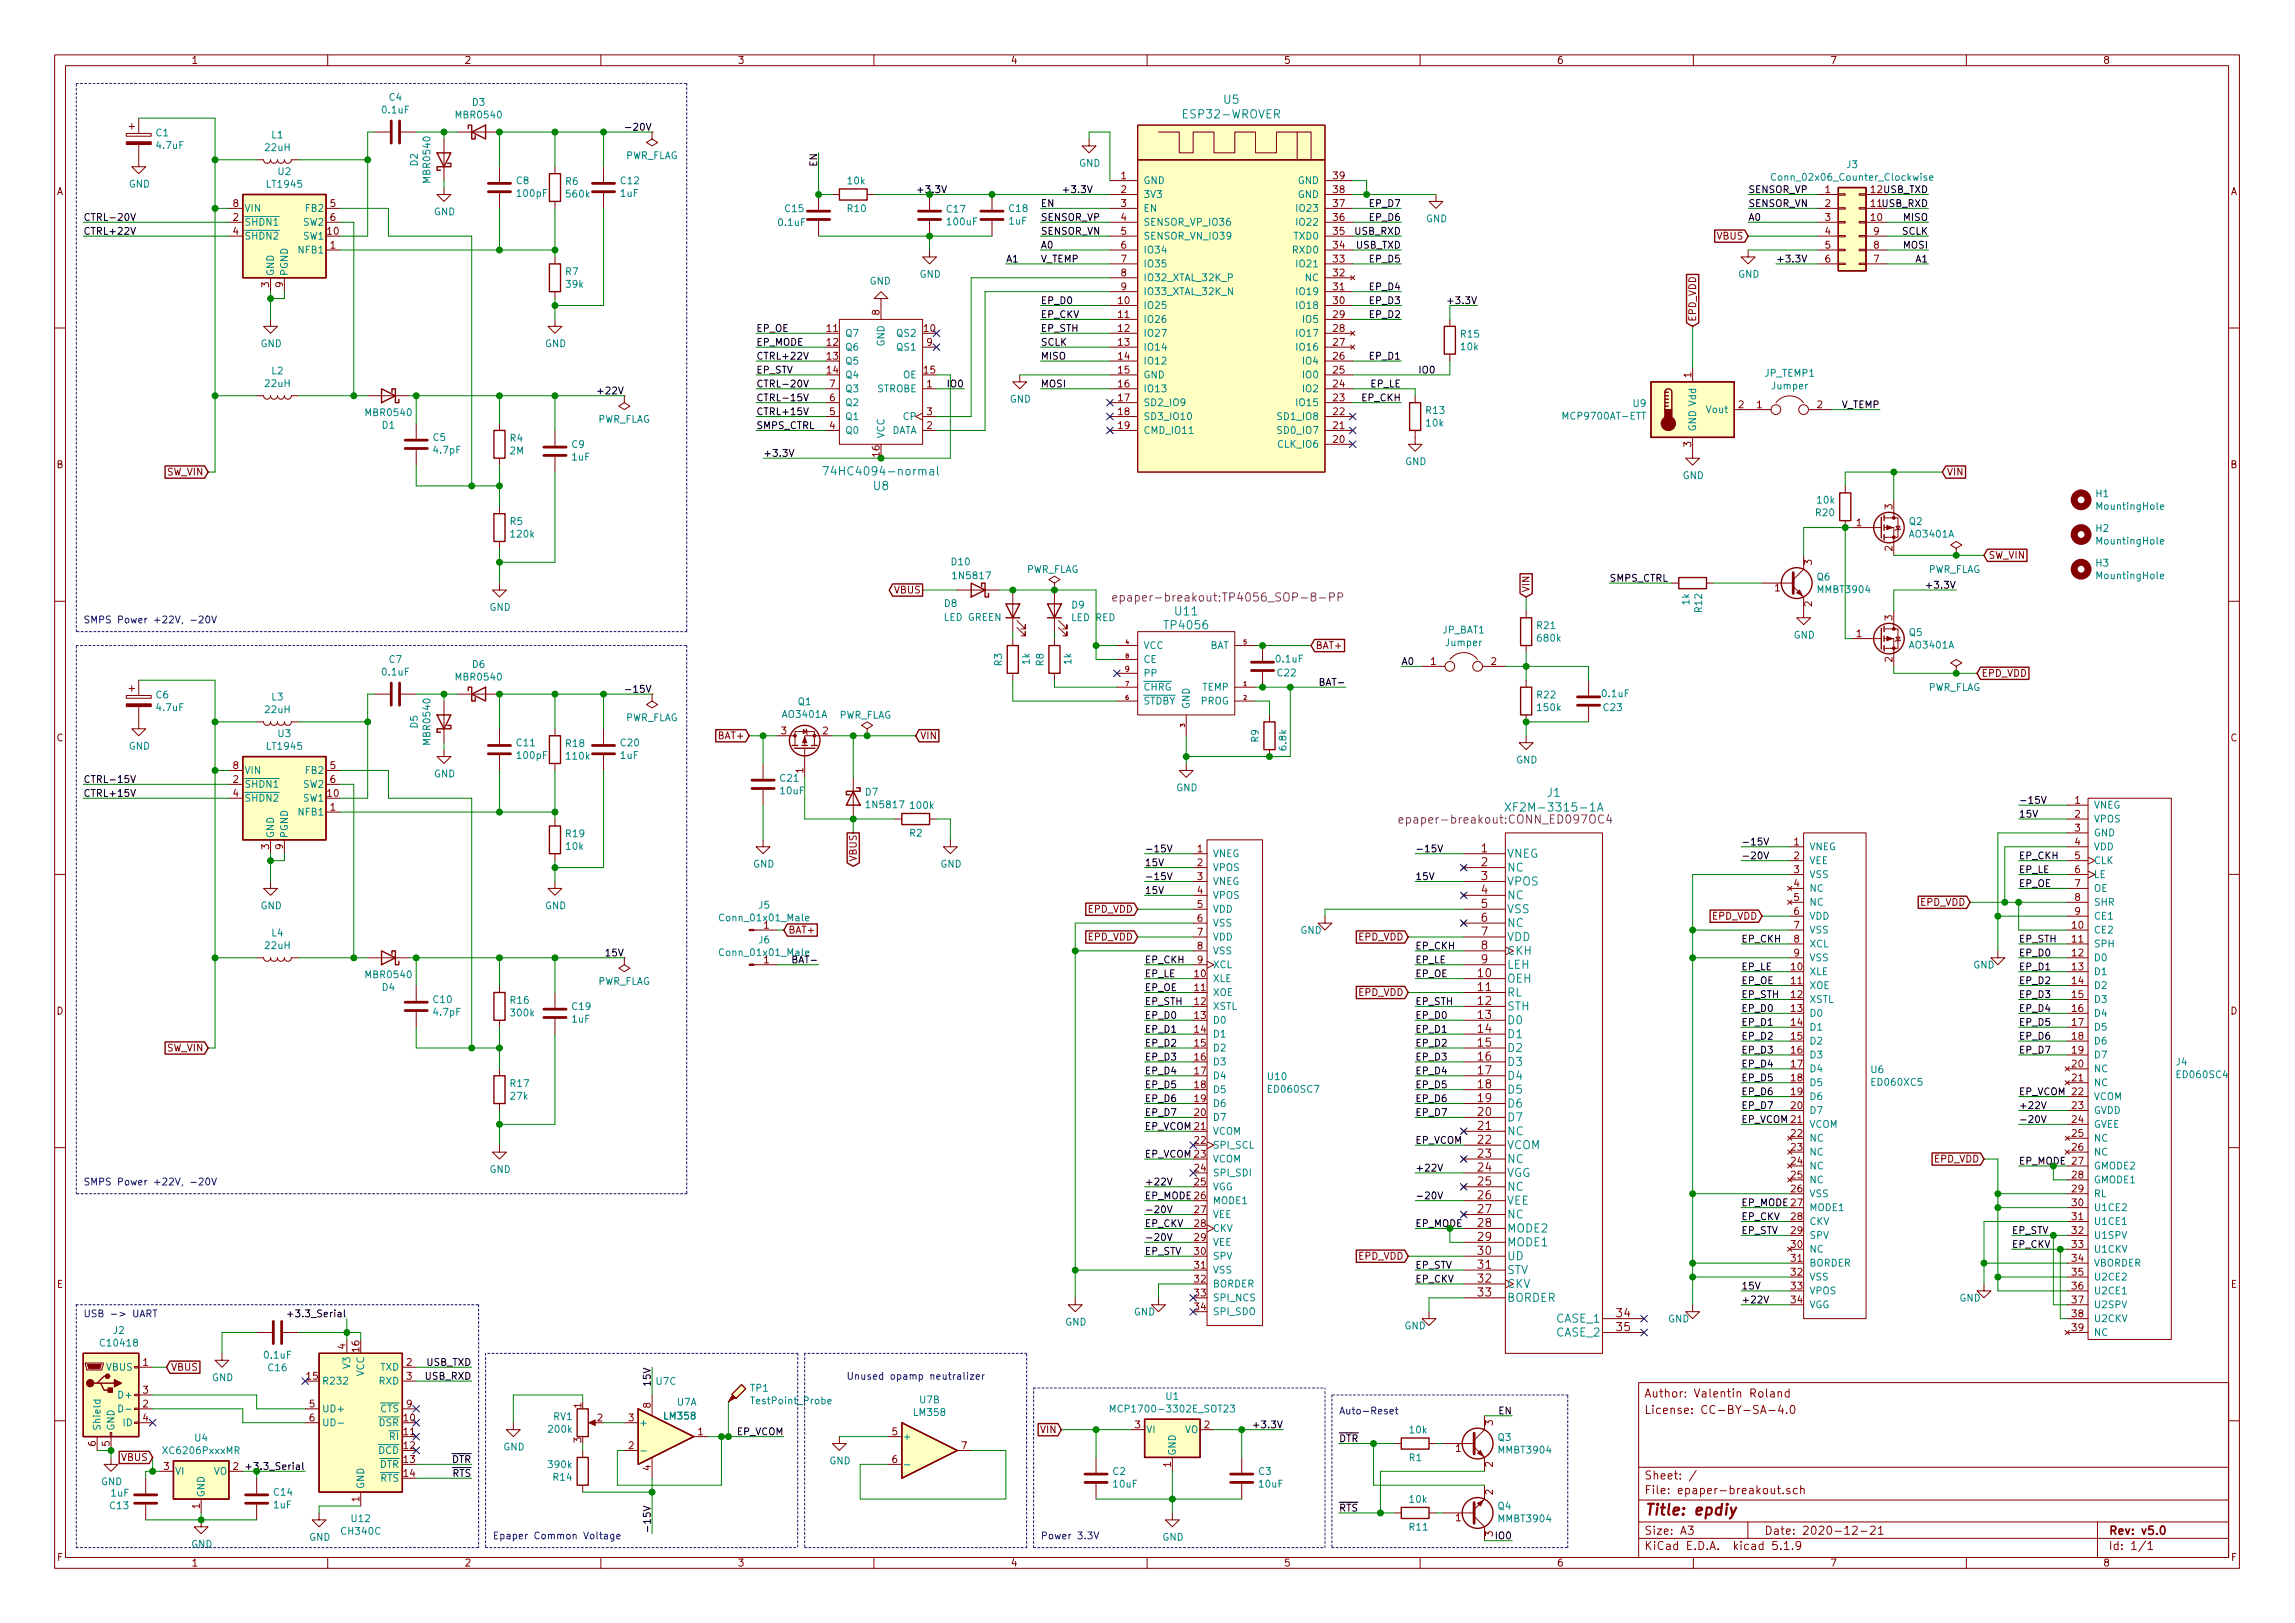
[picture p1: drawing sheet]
<svg xmlns="http://www.w3.org/2000/svg" width="420mm" height="297mm" viewBox="0 0 420 297" stroke-linecap="round" stroke-linejoin="round" font-family="sans-serif">
<defs><g id="words">
<text font-size="2.8" fill="#840000" x="301" y="277.3">Title: epdiy</text>
<g font-size="2.1" fill="#008484">
<text x="217" y="21.7">ESP32-WROVER</text>
<text x="224.1" y="19">U5</text>
<text x="152.3" y="87">74HC4094-normal</text>
<text x="159.9" y="89.7">U8</text>
<text x="215.2" y="112.6">U11</text>
<text x="213.5" y="115.2">TP4056</text>
<text x="277.2" y="148.5">XF2M-3315-1A</text>
<text x="283.3" y="145.8">J1</text>
<text x="275.8" y="157">VNEG</text>
<text x="275.8" y="159.5">NC</text>
<text x="275.8" y="162.1">VPOS</text>
<text x="275.8" y="164.6">NC</text>
<text x="275.8" y="167.1">VSS</text>
<text x="275.8" y="169.7">NC</text>
<text x="275.8" y="172.2">VDD</text>
<text x="275.8" y="179.8">OEH</text>
<text x="275.8" y="174.8">CKH</text>
<text x="275.8" y="177.3">LEH</text>
<text x="275.8" y="182.4">RL</text>
<text x="275.8" y="184.9">STH</text>
<text x="275.8" y="187.5">D0</text>
<text x="275.8" y="190">D1</text>
<text x="275.8" y="192.5">D2</text>
<text x="275.8" y="195.1">D3</text>
<text x="275.8" y="197.6">D4</text>
<text x="275.8" y="200.2">D5</text>
<text x="275.8" y="202.7">D6</text>
<text x="275.8" y="205.2">D7</text>
<text x="275.8" y="207.8">NC</text>
<text x="275.8" y="210.3">VCOM</text>
<text x="275.8" y="212.9">NC</text>
<text x="275.8" y="215.4">VGG</text>
<text x="275.8" y="217.9">NC</text>
<text x="275.8" y="220.5">VEE</text>
<text x="275.8" y="223">NC</text>
<text x="275.8" y="225.6">MODE2</text>
<text x="275.8" y="228.1">MODE1</text>
<text x="275.8" y="230.6">UD</text>
<text x="275.8" y="233.2">STV</text>
<text x="275.8" y="235.7">CKV</text>
<text x="275.8" y="238.3">BORDER</text>
<text x="285" y="242.1">CASE_1</text>
<text x="285" y="244.6">CASE_2</text>
</g>
<g font-size="2.1" fill="#840084">
<text x="206.9" y="110.1">epaper-breakout:TP4056_SOP-8-PP</text>
<text x="257.8" y="150.7">epaper-breakout:CONN_ED097OC4</text>
</g>
<g font-size="2.1" fill="#840000">
<text x="271.2" y="156">1</text>
<text x="271.2" y="158.5">2</text>
<text x="271.2" y="161.1">3</text>
<text x="271.2" y="163.6">4</text>
<text x="271.2" y="166.2">5</text>
<text x="271.2" y="168.7">6</text>
<text x="271.2" y="171.2">7</text>
<text x="271.2" y="173.8">8</text>
<text x="270.6" y="178.9">10</text>
<text x="271.2" y="176.3">9</text>
<text x="270.6" y="181.4">11</text>
<text x="270.6" y="183.9">12</text>
<text x="270.6" y="186.5">13</text>
<text x="270.6" y="189">14</text>
<text x="270.6" y="191.6">15</text>
<text x="270.6" y="194.1">16</text>
<text x="270.6" y="196.6">17</text>
<text x="270.6" y="199.2">18</text>
<text x="270.6" y="201.7">19</text>
<text x="270.6" y="204.3">20</text>
<text x="270.6" y="206.8">21</text>
<text x="270.6" y="209.3">22</text>
<text x="270.6" y="211.9">23</text>
<text x="270.6" y="214.4">24</text>
<text x="270.6" y="217">25</text>
<text x="270.6" y="219.5">26</text>
<text x="270.6" y="222">27</text>
<text x="270.6" y="224.6">28</text>
<text x="270.6" y="227.1">29</text>
<text x="270.6" y="229.7">30</text>
<text x="270.6" y="232.2">31</text>
<text x="270.6" y="234.7">32</text>
<text x="270.6" y="237.3">33</text>
<text x="296" y="241.1">34</text>
<text x="296" y="243.6">35</text>
<text x="301" y="255.8">Author: Valentin Roland</text>
<text x="301" y="258.8">License: CC-BY-SA-4.0</text>
<text x="301" y="273.5">File: epaper-breakout.sch</text>
<text x="301" y="270.8">Sheet: /</text>
<text x="301" y="280.9">Size: A3</text>
<text x="323" y="280.9">Date: 2020-12-21</text>
<text x="386" y="280.9">Rev: v5.0</text>
<text x="301" y="283.7">KiCad E.D.A. kicad 5.1.9</text>
<text x="386" y="283.7">Id: 1/1</text>
</g>
<g font-size="1.8" fill="#840000">
<text x="35" y="11.7">1</text>
<text x="85" y="11.7">2</text>
<text x="135" y="11.7">3</text>
<text x="185" y="11.7">4</text>
<text x="235" y="11.7">5</text>
<text x="285" y="11.7">6</text>
<text x="335" y="11.7">7</text>
<text x="385" y="11.7">8</text>
<text x="10.4" y="35.7">A</text>
<text x="205.3" y="32.8">1</text>
<text x="205.3" y="35.3">2</text>
<text x="244.1" y="35.3">38</text>
<text x="244.1" y="32.8">39</text>
<text x="334.2" y="35.3">1</text>
<text x="408.4" y="35.7">A</text>
<text x="42.7" y="40.4">2</text>
<text x="42.7" y="37.9">8</text>
<text x="60.5" y="37.9">5</text>
<text x="60.5" y="40.4">6</text>
<text x="205.3" y="37.9">3</text>
<text x="205.3" y="40.4">4</text>
<text x="244.1" y="40.4">36</text>
<text x="244.1" y="37.9">37</text>
<text x="334.2" y="37.9">2</text>
<text x="334.2" y="40.4">3</text>
<text x="342.6" y="40.4">10</text>
<text x="42.7" y="43">4</text>
<text x="60" y="43">10</text>
<text x="60.5" y="45.5">1</text>
<text x="205.3" y="43">5</text>
<text x="205.3" y="45.5">6</text>
<text x="244.1" y="45.5">34</text>
<text x="244.1" y="43">35</text>
<text x="314.4" y="43.9">VBUS</text>
<text x="334.2" y="43">4</text>
<text x="334.2" y="45.5">5</text>
<text x="343.1" y="45.5">8</text>
<text x="343.1" y="43">9</text>
<text x="49.3" y="52.6" transform="rotate(-90 49.3 52.6)">3</text>
<text x="51.8" y="52.6" transform="rotate(-90 51.8 52.6)">9</text>
<text x="205.3" y="48">7</text>
<text x="205.3" y="50.6">8</text>
<text x="205.3" y="53.1">9</text>
<text x="244.1" y="53.1">31</text>
<text x="244.1" y="50.6">32</text>
<text x="244.1" y="48">33</text>
<text x="334.2" y="48">6</text>
<text x="343.1" y="48">7</text>
<text x="161" y="57.7" transform="rotate(-90 161 57.7)">8</text>
<text x="204.8" y="55.7">10</text>
<text x="204.8" y="58.2">11</text>
<text x="244.1" y="55.7">30</text>
<text x="244.1" y="58.2">29</text>
<text x="310.5" y="58.9" transform="rotate(-90 310.5 58.9)">EPD_VDD</text>
<text x="151.4" y="60.7">11</text>
<text x="151.4" y="63.3">12</text>
<text x="151.4" y="65.8">13</text>
<text x="169.2" y="60.7">10</text>
<text x="169.7" y="63.3">9</text>
<text x="204.8" y="60.7">12</text>
<text x="204.8" y="63.3">13</text>
<text x="204.8" y="65.8">14</text>
<text x="244.1" y="65.8">26</text>
<text x="244.1" y="63.3">27</text>
<text x="244.1" y="60.7">28</text>
<text x="151.4" y="68.4">14</text>
<text x="151.9" y="70.9">7</text>
<text x="169.2" y="68.4">15</text>
<text x="169.7" y="70.9">1</text>
<text x="204.8" y="68.4">15</text>
<text x="204.8" y="70.9">16</text>
<text x="244.1" y="70.9">24</text>
<text x="244.1" y="68.4">25</text>
<text x="309.6" y="69.1" transform="rotate(-90 309.6 69.1)">1</text>
<text x="151.9" y="73.4">6</text>
<text x="151.9" y="76">5</text>
<text x="169.7" y="76">3</text>
<text x="204.8" y="73.4">17</text>
<text x="204.8" y="76">18</text>
<text x="244.1" y="76">22</text>
<text x="244.1" y="73.4">23</text>
<text x="318.3" y="74.7">2</text>
<text x="321.6" y="74.7">1</text>
<text x="332.7" y="74.7">2</text>
<text x="151.9" y="78.5">4</text>
<text x="161" y="83.6" transform="rotate(-90 161 83.6)">16</text>
<text x="169.7" y="78.5">2</text>
<text x="204.8" y="78.5">19</text>
<text x="244.1" y="81.1">20</text>
<text x="244.1" y="78.5">21</text>
<text x="309.6" y="81.8" transform="rotate(-90 309.6 81.8)">3</text>
<text x="10.4" y="85.7">B</text>
<text x="30.5" y="87">SW_VIN</text>
<text x="356.4" y="87">VIN</text>
<text x="408.4" y="85.7">B</text>
<text x="346.5" y="93.2" transform="rotate(-90 346.5 93.2)">3</text>
<text x="339.9" y="96.3">1</text>
<text x="346.5" y="100.8" transform="rotate(-90 346.5 100.8)">2</text>
<text x="331.7" y="103.4" transform="rotate(-90 331.7 103.4)">3</text>
<text x="364" y="102.3">SW_VIN</text>
<text x="163.8" y="108.6">VBUS</text>
<text x="280" y="108.5" transform="rotate(-90 280 108.5)">VIN</text>
<text x="324.9" y="108.2">1</text>
<text x="331.7" y="111" transform="rotate(-90 331.7 111)">2</text>
<text x="346.5" y="113.5" transform="rotate(-90 346.5 113.5)">3</text>
<text x="240.8" y="118.8">BAT+</text>
<text x="339.9" y="116.6">1</text>
<text x="262" y="121.7">1</text>
<text x="273" y="121.7">2</text>
<text x="346.5" y="121.2" transform="rotate(-90 346.5 121.2)">2</text>
<text x="362.7" y="123.9">EPD_VDD</text>
<text x="10.4" y="135.7">C</text>
<text x="131.7" y="135.3">BAT+</text>
<text x="143" y="134.4">3</text>
<text x="150.6" y="134.4">2</text>
<text x="168.4" y="135.3">VIN</text>
<text x="408.4" y="135.7">C</text>
<text x="42.7" y="143.3">2</text>
<text x="42.7" y="140.8">8</text>
<text x="60.5" y="140.8">5</text>
<text x="60.5" y="143.3">6</text>
<text x="147.1" y="141.5" transform="rotate(-90 147.1 141.5)">1</text>
<text x="42.7" y="145.8">4</text>
<text x="60" y="145.8">10</text>
<text x="60.5" y="148.4">1</text>
<text x="379.9" y="147.1">1</text>
<text x="379.9" y="149.6">2</text>
<text x="49.3" y="155.5" transform="rotate(-90 49.3 155.5)">3</text>
<text x="51.8" y="155.5" transform="rotate(-90 51.8 155.5)">9</text>
<text x="219.2" y="156">1</text>
<text x="328.4" y="154.7">1</text>
<text x="379.9" y="152.2">3</text>
<text x="379.9" y="154.7">4</text>
<text x="156.8" y="157.6" transform="rotate(-90 156.8 157.6)">VBUS</text>
<text x="219.2" y="158.5">2</text>
<text x="219.2" y="161.1">3</text>
<text x="328.4" y="157.3">2</text>
<text x="328.4" y="159.8">3</text>
<text x="379.9" y="157.3">5</text>
<text x="379.9" y="159.8">6</text>
<text x="199.1" y="167">EPD_VDD</text>
<text x="219.2" y="163.6">4</text>
<text x="219.2" y="166.2">5</text>
<text x="328.4" y="162.3">4</text>
<text x="328.4" y="164.9">5</text>
<text x="328.4" y="167.4">6</text>
<text x="351.5" y="165.8">EPD_VDD</text>
<text x="379.9" y="162.3">7</text>
<text x="379.9" y="164.9">8</text>
<text x="379.9" y="167.4">9</text>
<text x="139.9" y="170">1</text>
<text x="144.3" y="170.9">BAT+</text>
<text x="199.1" y="172.1">EPD_VDD</text>
<text x="219.2" y="168.7">6</text>
<text x="219.2" y="171.2">7</text>
<text x="219.2" y="173.8">8</text>
<text x="248.7" y="172.1">EPD_VDD</text>
<text x="313.4" y="168.3">EPD_VDD</text>
<text x="328.4" y="170">7</text>
<text x="328.4" y="172.5">8</text>
<text x="379.4" y="170">10</text>
<text x="379.4" y="172.5">11</text>
<text x="139.9" y="176.3">1</text>
<text x="218.7" y="178.9">10</text>
<text x="219.2" y="176.3">9</text>
<text x="328" y="177.6">10</text>
<text x="328.4" y="175">9</text>
<text x="379.4" y="175">12</text>
<text x="379.4" y="177.6">13</text>
<text x="10.4" y="185.7">D</text>
<text x="218.7" y="181.4">11</text>
<text x="218.7" y="183.9">12</text>
<text x="248.7" y="182.3">EPD_VDD</text>
<text x="328" y="180.1">11</text>
<text x="328" y="182.7">12</text>
<text x="328" y="185.2">13</text>
<text x="379.4" y="180.1">14</text>
<text x="379.4" y="182.7">15</text>
<text x="379.4" y="185.2">16</text>
<text x="408.4" y="185.7">D</text>
<text x="218.7" y="186.5">13</text>
<text x="218.7" y="189">14</text>
<text x="218.7" y="191.6">15</text>
<text x="328" y="187.7">14</text>
<text x="328" y="190.3">15</text>
<text x="379.4" y="187.7">17</text>
<text x="379.4" y="190.3">18</text>
<text x="30.5" y="192.4">SW_VIN</text>
<text x="218.7" y="194.1">16</text>
<text x="218.7" y="196.6">17</text>
<text x="328" y="192.8">16</text>
<text x="328" y="195.4">17</text>
<text x="328" y="197.9">18</text>
<text x="379.4" y="192.8">19</text>
<text x="379.4" y="195.4">20</text>
<text x="379.4" y="197.9">21</text>
<text x="218.7" y="199.2">18</text>
<text x="218.7" y="201.7">19</text>
<text x="328" y="200.4">19</text>
<text x="328" y="203">20</text>
<text x="379.4" y="203">23</text>
<text x="218.7" y="204.3">20</text>
<text x="218.7" y="209.3">22</text>
<text x="328" y="208.1">22</text>
<text x="379.4" y="205.5">24</text>
<text x="379.4" y="208.1">25</text>
<text x="218.7" y="214.4">24</text>
<text x="328" y="210.6">23</text>
<text x="328" y="213.1">24</text>
<text x="328" y="215.7">25</text>
<text x="354.1" y="212.8">EPD_VDD</text>
<text x="379.4" y="210.6">26</text>
<text x="379.4" y="215.7">28</text>
<text x="218.7" y="217">25</text>
<text x="328" y="218.2">26</text>
<text x="379.4" y="218.2">29</text>
<text x="379.4" y="220.8">30</text>
<text x="218.7" y="222">27</text>
<text x="218.7" y="224.6">28</text>
<text x="218.7" y="227.1">29</text>
<text x="328" y="223.3">28</text>
<text x="328" y="225.8">29</text>
<text x="379.4" y="223.3">31</text>
<text x="379.4" y="225.8">32</text>
<text x="218.7" y="229.7">30</text>
<text x="218.7" y="232.2">31</text>
<text x="248.7" y="230.5">EPD_VDD</text>
<text x="328" y="228.4">30</text>
<text x="328" y="230.9">31</text>
<text x="328" y="233.5">32</text>
<text x="379.4" y="228.4">33</text>
<text x="379.4" y="230.9">34</text>
<text x="379.4" y="233.5">35</text>
<text x="10.4" y="235.7">E</text>
<text x="218.7" y="234.7">32</text>
<text x="218.7" y="237.3">33</text>
<text x="218.7" y="239.8">34</text>
<text x="328" y="236">33</text>
<text x="328" y="238.5">34</text>
<text x="379.4" y="236">36</text>
<text x="379.4" y="238.5">37</text>
<text x="408.4" y="235.7">E</text>
<text x="379.4" y="241.1">38</text>
<text x="379.4" y="243.6">39</text>
<text x="26.2" y="250">1</text>
<text x="31.3" y="250.9">VBUS</text>
<text x="63.2" y="246.9" transform="rotate(-90 63.2 246.9)">4</text>
<text x="65.8" y="247.4" transform="rotate(-90 65.8 247.4)">16</text>
<text x="74.4" y="250">2</text>
<text x="26.2" y="257.6">2</text>
<text x="26.2" y="255.1">3</text>
<text x="56.2" y="252.5">15</text>
<text x="56.7" y="257.6">5</text>
<text x="74.4" y="252.5">3</text>
<text x="74.4" y="257.6">9</text>
<text x="106.4" y="257.7" transform="rotate(-90 106.4 257.7)">1</text>
<text x="119.1" y="257.7" transform="rotate(-90 119.1 257.7)">8</text>
<text x="26.2" y="260.1">4</text>
<text x="56.7" y="260.1">6</text>
<text x="74" y="260.1">10</text>
<text x="74" y="262.7">11</text>
<text x="109.4" y="260.1">2</text>
<text x="115.1" y="260.1">3</text>
<text x="127.8" y="262.7">1</text>
<text x="163.3" y="262.7">5</text>
<text x="190.6" y="262.3">VIN</text>
<text x="207.8" y="261.4">3</text>
<text x="220.5" y="261.4">2</text>
<text x="273.3" y="260.9" transform="rotate(-90 273.3 260.9)">3</text>
<text x="17.5" y="264.7" transform="rotate(-90 17.5 264.7)">6</text>
<text x="20.1" y="264.7" transform="rotate(-90 20.1 264.7)">5</text>
<text x="22.3" y="267.4">VBUS</text>
<text x="30" y="269">3</text>
<text x="42.7" y="269">2</text>
<text x="74" y="265.2">12</text>
<text x="74" y="267.8">13</text>
<text x="106.4" y="264" transform="rotate(-90 106.4 264)">3</text>
<text x="115.1" y="265.2">2</text>
<text x="119.1" y="269.1" transform="rotate(-90 119.1 269.1)">4</text>
<text x="163.3" y="267.8">6</text>
<text x="176" y="265.2">7</text>
<text x="214.4" y="268.5" transform="rotate(-90 214.4 268.5)">1</text>
<text x="266.5" y="265.7">1</text>
<text x="273.3" y="268.5" transform="rotate(-90 273.3 268.5)">2</text>
<text x="65.8" y="274.8" transform="rotate(-90 65.8 274.8)">1</text>
<text x="74" y="270.3">14</text>
<text x="273.3" y="273.6" transform="rotate(-90 273.3 273.6)">2</text>
<text x="36.6" y="276.1" transform="rotate(-90 36.6 276.1)">1</text>
<text x="266.5" y="278.4">1</text>
<text x="10.5" y="285.7">F</text>
<text x="35" y="286.7">1</text>
<text x="85" y="286.7">2</text>
<text x="135" y="286.7">3</text>
<text x="185" y="286.7">4</text>
<text x="235" y="286.7">5</text>
<text x="285" y="286.7">6</text>
<text x="335" y="286.7">7</text>
<text x="385" y="286.7">8</text>
<text x="408.5" y="285.7">F</text>
</g>
<g font-size="1.8" fill="#008484">
<text x="70.1" y="20.8">0.1uF</text>
<text x="71.3" y="18.5">C4</text>
<text x="83.7" y="21.7">MBR0540</text>
<text x="86.5" y="19.4">D3</text>
<text x="28.6" y="25">C1</text>
<text x="28.8" y="27.3">4.7uF</text>
<text x="48.6" y="27.6">22uH</text>
<text x="49.8" y="25.3">L1</text>
<text x="114.4" y="29.1">PWR_FLAG</text>
<text x="23.6" y="34.3">GND</text>
<text x="49" y="34.4">LT1945</text>
<text x="51" y="32">U2</text>
<text x="76.5" y="30.4" transform="rotate(-90 76.5 30.4)">D2</text>
<text x="78.8" y="33.2" transform="rotate(-90 78.8 33.2)">MBR0540</text>
<text x="94.6" y="33.7">C8</text>
<text x="103.6" y="33.8">R6</text>
<text x="113.7" y="33.7">C12</text>
<text x="155.3" y="33.7">10k</text>
<text x="197.6" y="30.5">GND</text>
<text x="209.3" y="33.7">GND</text>
<text x="237.6" y="33.7">GND</text>
<text x="325.2" y="33.1">Conn_02x06_Counter_Clockwise</text>
<text x="338.1" y="30.8">J3</text>
<text x="44.7" y="41.3">SHDN1</text>
<text x="44.7" y="38.8">VIN</text>
<text x="55.6" y="41.3">SW2</text>
<text x="56.1" y="38.8">FB2</text>
<text x="79.5" y="39.4">GND</text>
<text x="94.8" y="36">100pF</text>
<text x="103.8" y="36.2">560k</text>
<text x="113.6" y="36">1uF</text>
<text x="142.6" y="41.4">0.1uF</text>
<text x="143.8" y="38.8">C15</text>
<text x="155.2" y="38.8">R10</text>
<text x="173.4" y="38.9">C17</text>
<text x="173.6" y="41.2">100uF</text>
<text x="184.8" y="41.1">1uF</text>
<text x="184.8" y="38.8">C18</text>
<text x="209.3" y="36.2">3V3</text>
<text x="209.3" y="38.8">EN</text>
<text x="209.3" y="41.3">SENSOR_VP_IO36</text>
<text x="237.6" y="36.2">GND</text>
<text x="237.7" y="41.3">IO22</text>
<text x="237.7" y="38.8">IO23</text>
<text x="261.1" y="40.7">GND</text>
<text x="44.7" y="43.9">SHDN2</text>
<text x="54.8" y="46.4">NFB1</text>
<text x="55.6" y="43.9">SW1</text>
<text x="209.3" y="43.9">SENSOR_VN_IO39</text>
<text x="209.3" y="46.4">IO34</text>
<text x="236.8" y="46.4">RXD0</text>
<text x="237" y="43.9">TXD0</text>
<text x="50.2" y="50.6" transform="rotate(-90 50.2 50.6)">GND</text>
<text x="52.7" y="50.6" transform="rotate(-90 52.7 50.6)">PGND</text>
<text x="103.6" y="50.4">R7</text>
<text x="103.7" y="52.7">39k</text>
<text x="159.2" y="52.1">GND</text>
<text x="168.4" y="50.8">GND</text>
<text x="209.3" y="48.9">IO35</text>
<text x="209.3" y="51.5">IO32_XTAL_32K_P</text>
<text x="237.7" y="48.9">IO21</text>
<text x="239" y="51.5">NC</text>
<text x="318.2" y="50.8">GND</text>
<text x="209.3" y="54">IO33_XTAL_32K_N</text>
<text x="209.3" y="56.6">IO25</text>
<text x="209.3" y="59.1">IO26</text>
<text x="237.7" y="56.6">IO18</text>
<text x="237.7" y="54">IO19</text>
<text x="238.7" y="59.1">IO5</text>
<text x="47.7" y="63.5">GND</text>
<text x="99.8" y="63.5">GND</text>
<text x="154.7" y="61.6">Q7</text>
<text x="154.7" y="64.2">Q6</text>
<text x="161.9" y="63.4" transform="rotate(-90 161.9 63.4)">GND</text>
<text x="164.4" y="61.6">QS2</text>
<text x="164.4" y="64.2">QS1</text>
<text x="209.3" y="61.6">IO27</text>
<text x="209.3" y="64.2">IO14</text>
<text x="237.7" y="64.2">IO16</text>
<text x="237.7" y="61.6">IO17</text>
<text x="267.5" y="61.8">R15</text>
<text x="267.5" y="64.1">10k</text>
<text x="48.6" y="70.8">22uH</text>
<text x="49.8" y="68.5">L2</text>
<text x="154.7" y="66.7">Q5</text>
<text x="154.7" y="69.3">Q4</text>
<text x="154.7" y="71.8">Q3</text>
<text x="160.5" y="71.8">STROBE</text>
<text x="165.3" y="69.3">OE</text>
<text x="209.3" y="66.7">IO12</text>
<text x="209.3" y="69.3">GND</text>
<text x="209.3" y="71.8">IO13</text>
<text x="238.7" y="71.8">IO2</text>
<text x="238.7" y="69.3">IO0</text>
<text x="238.7" y="66.7">IO4</text>
<text x="323.1" y="68.9">JP_TEMP1</text>
<text x="324.5" y="71.3">Jumper</text>
<text x="67.2" y="76.2">MBR0540</text>
<text x="109.3" y="77.4">PWR_FLAG</text>
<text x="154.7" y="74.3">Q2</text>
<text x="154.7" y="76.9">Q1</text>
<text x="165.4" y="76.9">CP</text>
<text x="184.9" y="73.7">GND</text>
<text x="209.3" y="74.3">SD2_IO9</text>
<text x="209.3" y="76.9">SD3_IO10</text>
<text x="234.3" y="76.9">SD1_IO8</text>
<text x="237.7" y="74.3">IO15</text>
<text x="261.1" y="75.8">R13</text>
<text x="286.6" y="76.8">MCP9700AT-ETT</text>
<text x="299" y="74.5">U9</text>
<text x="312.5" y="75.6">Vout</text>
<text x="70" y="78.5">D1</text>
<text x="79.3" y="80.7">C5</text>
<text x="79.5" y="83">4.7pF</text>
<text x="93.4" y="83.1">2M</text>
<text x="93.4" y="80.8">R4</text>
<text x="104.7" y="82">C9</text>
<text x="154.7" y="79.4">Q0</text>
<text x="161.9" y="80.3" transform="rotate(-90 161.9 80.3)">VCC</text>
<text x="163" y="79.4">DATA</text>
<text x="209.3" y="79.4">CMD_IO11</text>
<text x="234.1" y="82">CLK_IO6</text>
<text x="234.3" y="79.4">SD0_IO7</text>
<text x="261.2" y="78.1">10k</text>
<text x="310.5" y="79" transform="rotate(-90 310.5 79)">GND Vdd</text>
<text x="104.7" y="84.3">1uF</text>
<text x="257.3" y="85.1">GND</text>
<text x="308.1" y="87.7">GND</text>
<text x="332.5" y="94.5">R20</text>
<text x="332.8" y="92.2">10k</text>
<text x="383.8" y="91">H1</text>
<text x="384.1" y="93.3">MountingHole</text>
<text x="93.4" y="96.1">R5</text>
<text x="93.6" y="98.4">120k</text>
<text x="349.6" y="96.1">Q2</text>
<text x="349.7" y="98.4">AO3401A</text>
<text x="383.8" y="97.3">H2</text>
<text x="384.1" y="99.7">MountingHole</text>
<text x="174.2" y="103.5">D10</text>
<text x="174.8" y="106">1N5817</text>
<text x="187.8" y="104.9">PWR_FLAG</text>
<text x="332.7" y="106.2">Q6</text>
<text x="352.9" y="104.9">PWR_FLAG</text>
<text x="383.8" y="103.7">H3</text>
<text x="384.1" y="106">MountingHole</text>
<text x="89.6" y="111.8">GND</text>
<text x="172.9" y="111.1">D8</text>
<text x="172.9" y="113.6">LED GREEN</text>
<text x="196.2" y="111.4">D9</text>
<text x="196.3" y="113.7">LED RED</text>
<text x="309.3" y="110.7" transform="rotate(-90 309.3 110.7)">1k</text>
<text x="311.6" y="112" transform="rotate(-90 311.6 112)">R12</text>
<text x="332.9" y="108.5">MMBT3904</text>
<text x="209.3" y="118.8">VCC</text>
<text x="221.4" y="118.8">BAT</text>
<text x="264.1" y="115.9">JP_BAT1</text>
<text x="264.8" y="118.2">Jumper</text>
<text x="281.5" y="115.1">R21</text>
<text x="281.6" y="117.4">680k</text>
<text x="328.4" y="116.9">GND</text>
<text x="349.6" y="116.4">Q5</text>
<text x="349.7" y="118.7">AO3401A</text>
<text x="70.1" y="123.6">0.1uF</text>
<text x="71.3" y="121.3">C7</text>
<text x="83.7" y="124.5">MBR0540</text>
<text x="86.5" y="122.2">D6</text>
<text x="183.4" y="121.9" transform="rotate(-90 183.4 121.9)">R3</text>
<text x="188.5" y="121.6" transform="rotate(-90 188.5 121.6)">1k</text>
<text x="191.1" y="121.9" transform="rotate(-90 191.1 121.9)">R8</text>
<text x="196.1" y="121.6" transform="rotate(-90 196.1 121.6)">1k</text>
<text x="209.3" y="121.3">CE</text>
<text x="209.3" y="123.9">PP</text>
<text x="233.7" y="121.2">0.1uF</text>
<text x="233.9" y="123.8">C22</text>
<text x="28.6" y="127.8">C6</text>
<text x="28.8" y="130.1">4.7uF</text>
<text x="48.6" y="130.5">22uH</text>
<text x="49.8" y="128.2">L3</text>
<text x="114.4" y="132">PWR_FLAG</text>
<text x="143.4" y="131.4">AO3401A</text>
<text x="146.2" y="129.1">Q1</text>
<text x="153.5" y="131.5">PWR_FLAG</text>
<text x="209.3" y="128.9">STDBY</text>
<text x="209.3" y="126.4">CHRG</text>
<text x="217.8" y="129.8" transform="rotate(-90 217.8 129.8)">GND</text>
<text x="219.8" y="128.9">PROG</text>
<text x="220.1" y="126.4">TEMP</text>
<text x="281.5" y="127.8">R22</text>
<text x="281.6" y="130.1">150k</text>
<text x="293.4" y="127.6">0.1uF</text>
<text x="293.6" y="130.1">C23</text>
<text x="352.9" y="126.5">PWR_FLAG</text>
<text x="23.6" y="137.2">GND</text>
<text x="49" y="137.2">LT1945</text>
<text x="51" y="134.9">U3</text>
<text x="76.5" y="133.2" transform="rotate(-90 76.5 133.2)">D5</text>
<text x="78.8" y="136.1" transform="rotate(-90 78.8 136.1)">MBR0540</text>
<text x="94.6" y="136.6">C11</text>
<text x="103.7" y="136.7">R18</text>
<text x="113.7" y="136.6">C20</text>
<text x="230.4" y="135.8" transform="rotate(-90 230.4 135.8)">R9</text>
<text x="235.5" y="137.2" transform="rotate(-90 235.5 137.2)">6.8k</text>
<text x="44.7" y="141.6">VIN</text>
<text x="56.1" y="141.6">FB2</text>
<text x="79.5" y="142.3">GND</text>
<text x="94.8" y="138.9">100pF</text>
<text x="103.8" y="139">110k</text>
<text x="113.6" y="138.9">1uF</text>
<text x="142.9" y="143.1">C21</text>
<text x="277.6" y="139.7">GND</text>
<text x="44.7" y="144.2">SHDN1</text>
<text x="44.7" y="146.7">SHDN2</text>
<text x="54.8" y="149.3">NFB1</text>
<text x="55.6" y="146.7">SW1</text>
<text x="55.6" y="144.2">SW2</text>
<text x="143" y="145.4">10uF</text>
<text x="158.4" y="145.6">D7</text>
<text x="158.9" y="147.9">1N5817</text>
<text x="166.8" y="148">100k</text>
<text x="215.3" y="144.8">GND</text>
<text x="383.3" y="148">VNEG</text>
<text x="50.2" y="153.5" transform="rotate(-90 50.2 153.5)">GND</text>
<text x="52.7" y="153.5" transform="rotate(-90 52.7 153.5)">PGND</text>
<text x="103.7" y="153.2">R19</text>
<text x="103.7" y="155.5">10k</text>
<text x="166.6" y="153.1">R2</text>
<text x="331.2" y="155.6">VNEG</text>
<text x="383.3" y="150.5">VPOS</text>
<text x="383.3" y="153.1">GND</text>
<text x="383.3" y="155.6">VDD</text>
<text x="137.9" y="158.8">GND</text>
<text x="172.2" y="158.8">GND</text>
<text x="222" y="156.9">VNEG</text>
<text x="222" y="159.4">VPOS</text>
<text x="222" y="162">VNEG</text>
<text x="331.2" y="158.2">VEE</text>
<text x="331.2" y="160.7">VSS</text>
<text x="383.3" y="158.2">CLK</text>
<text x="383.3" y="160.7">LE</text>
<text x="47.7" y="166.4">GND</text>
<text x="99.8" y="166.4">GND</text>
<text x="138.9" y="166.3">J5</text>
<text x="222" y="164.5">VPOS</text>
<text x="222" y="167">VDD</text>
<text x="331.2" y="163.2">NC</text>
<text x="331.2" y="165.8">NC</text>
<text x="383.3" y="163.2">OE</text>
<text x="383.3" y="165.8">SHR</text>
<text x="48.6" y="173.7">22uH</text>
<text x="49.8" y="171.4">L4</text>
<text x="132.2" y="168.6">Conn_01x01_Male</text>
<text x="138.9" y="172.7">J6</text>
<text x="222" y="169.6">VSS</text>
<text x="222" y="172.1">VDD</text>
<text x="238.1" y="170.9">GND</text>
<text x="331.2" y="168.3">VDD</text>
<text x="331.2" y="170.9">VSS</text>
<text x="331.2" y="173.4">XCL</text>
<text x="383.3" y="170.9">CE2</text>
<text x="383.3" y="173.4">SPH</text>
<text x="383.3" y="168.3">CE1</text>
<text x="67.2" y="179">MBR0540</text>
<text x="132.2" y="175">Conn_01x01_Male</text>
<text x="222" y="179.7">XLE</text>
<text x="222" y="174.7">VSS</text>
<text x="222" y="177.2">XCL</text>
<text x="331.2" y="178.5">XLE</text>
<text x="331.2" y="175.9">VSS</text>
<text x="361.3" y="177.3">GND</text>
<text x="383.3" y="175.9">D0</text>
<text x="383.3" y="178.5">D1</text>
<text x="70" y="181.3">D4</text>
<text x="79.4" y="183.6">C10</text>
<text x="79.5" y="185.9">4.7pF</text>
<text x="93.5" y="183.7">R16</text>
<text x="104.8" y="184.8">C19</text>
<text x="109.3" y="180.2">PWR_FLAG</text>
<text x="222" y="182.3">XOE</text>
<text x="222" y="184.8">XSTL</text>
<text x="331.2" y="181">XOE</text>
<text x="331.2" y="183.6">XSTL</text>
<text x="383.3" y="181">D2</text>
<text x="383.3" y="183.6">D3</text>
<text x="93.6" y="186">300k</text>
<text x="104.7" y="187.2">1uF</text>
<text x="222" y="187.4">D0</text>
<text x="222" y="189.9">D1</text>
<text x="331.2" y="186.1">D0</text>
<text x="331.2" y="188.6">D1</text>
<text x="331.2" y="191.2">D2</text>
<text x="383.3" y="186.1">D4</text>
<text x="383.3" y="188.6">D5</text>
<text x="383.3" y="191.2">D6</text>
<text x="222" y="192.4">D2</text>
<text x="222" y="195">D3</text>
<text x="222" y="197.5">D4</text>
<text x="232.2" y="197.7">U10</text>
<text x="331.2" y="193.7">D3</text>
<text x="331.2" y="196.3">D4</text>
<text x="342.6" y="196.4">U6</text>
<text x="383.3" y="193.7">D7</text>
<text x="383.3" y="196.3">NC</text>
<text x="398.4" y="195">J4</text>
<text x="398.7" y="197.3">ED060SC4</text>
<text x="93.5" y="198.9">R17</text>
<text x="93.5" y="201.3">27k</text>
<text x="222" y="200.1">D5</text>
<text x="222" y="202.6">D6</text>
<text x="232.4" y="200">ED060SC7</text>
<text x="331.2" y="198.8">D5</text>
<text x="331.2" y="201.3">D6</text>
<text x="331.2" y="203.9">D7</text>
<text x="342.8" y="198.7">ED060XC5</text>
<text x="383.3" y="198.8">NC</text>
<text x="383.3" y="201.3">VCOM</text>
<text x="383.3" y="203.9">GVDD</text>
<text x="222" y="205.1">D7</text>
<text x="222" y="207.7">VCOM</text>
<text x="331.2" y="206.4">VCOM</text>
<text x="331.2" y="209">NC</text>
<text x="383.3" y="206.4">GVEE</text>
<text x="383.3" y="209">NC</text>
<text x="89.6" y="214.7">GND</text>
<text x="222" y="210.2">SPI_SCL</text>
<text x="222" y="212.8">VCOM</text>
<text x="222" y="215.3">SPI_SDI</text>
<text x="331.2" y="211.5">NC</text>
<text x="331.2" y="214">NC</text>
<text x="383.3" y="211.5">NC</text>
<text x="383.3" y="214">GMODE2</text>
<text x="222" y="217.8">VGG</text>
<text x="222" y="220.4">MODE1</text>
<text x="331.2" y="216.6">NC</text>
<text x="331.2" y="219.1">VSS</text>
<text x="331.2" y="221.7">MODE1</text>
<text x="383.3" y="216.6">GMODE1</text>
<text x="383.3" y="219.1">RL</text>
<text x="383.3" y="221.7">U1CE2</text>
<text x="222" y="222.9">VEE</text>
<text x="222" y="225.5">CKV</text>
<text x="331.2" y="224.2">CKV</text>
<text x="331.2" y="226.7">SPV</text>
<text x="383.3" y="224.2">U1CE1</text>
<text x="383.3" y="226.7">U1SPV</text>
<text x="222" y="228">VEE</text>
<text x="222" y="230.5">SPV</text>
<text x="222" y="233.1">VSS</text>
<text x="331.2" y="229.3">NC</text>
<text x="331.2" y="231.8">BORDER</text>
<text x="383.3" y="229.3">U1CKV</text>
<text x="383.3" y="231.8">VBORDER</text>
<text x="222" y="235.6">BORDER</text>
<text x="222" y="238.2">SPI_NCS</text>
<text x="331.2" y="234.4">VSS</text>
<text x="331.2" y="236.9">VPOS</text>
<text x="331.2" y="239.4">VGG</text>
<text x="358.7" y="238.2">GND</text>
<text x="383.3" y="234.4">U2CE2</text>
<text x="383.3" y="236.9">U2CE1</text>
<text x="383.3" y="239.4">U2SPV</text>
<text x="20.8" y="244.1">J2</text>
<text x="195" y="242.6">GND</text>
<text x="207.6" y="240.8">GND</text>
<text x="222" y="240.7">SPI_SDO</text>
<text x="257.1" y="243.3">GND</text>
<text x="305.4" y="242">GND</text>
<text x="383.3" y="242">U2CKV</text>
<text x="383.3" y="244.5">NC</text>
<text x="18.7" y="246.4">C10418</text>
<text x="19.5" y="250.9">VBUS</text>
<text x="48.5" y="248.7">0.1uF</text>
<text x="49.2" y="251">C16</text>
<text x="64.1" y="250.4" transform="rotate(-90 64.1 250.4)">V3</text>
<text x="66.7" y="251.9" transform="rotate(-90 66.7 251.9)">VCC</text>
<text x="69.6" y="250.9">TXD</text>
<text x="22.1" y="255.9">D+</text>
<text x="38.8" y="252.8">GND</text>
<text x="58.9" y="253.4">R232</text>
<text x="69.4" y="253.4">RXD</text>
<text x="120.2" y="253.5">U7C</text>
<text x="124" y="257.3">U7A</text>
<text x="137.4" y="254.7">TP1</text>
<text x="137.8" y="257">TestPoint_Probe</text>
<text x="168.4" y="256.8">U7B</text>
<text x="213.5" y="256.2">U1</text>
<text x="18.4" y="261.9" transform="rotate(-90 18.4 261.9)">Shield</text>
<text x="21" y="261.9" transform="rotate(-90 21 261.9)">GND</text>
<text x="22.6" y="261">ID</text>
<text x="35.7" y="263.8">U4</text>
<text x="58.9" y="258.5">UD+</text>
<text x="58.9" y="261">UD-</text>
<text x="69.4" y="261">DSR</text>
<text x="69.6" y="258.5">CTS</text>
<text x="71.4" y="263.6">RI</text>
<text x="100.6" y="262.2">200k</text>
<text x="101.4" y="259.9">RV1</text>
<text x="117" y="261">+</text>
<text x="120" y="261.5" transform="rotate(-90 120 261.5)">V+</text>
<text x="121.7" y="259.8">LM358</text>
<text x="165.2" y="263.6">+</text>
<text x="167.4" y="259.1">LM358</text>
<text x="204.6" y="258.5">MCP1700-3302E_SOT23</text>
<text x="209.8" y="262.3">VI</text>
<text x="216.9" y="262.3">VO</text>
<text x="258.1" y="262.3">10k</text>
<text x="274.3" y="263.7">Q3</text>
<text x="30.2" y="266.1">XC6206PxxxMR</text>
<text x="32" y="269.9">VI</text>
<text x="39.1" y="269.9">VO</text>
<text x="69.3" y="266.1">DCD</text>
<text x="69.5" y="268.6">DTR</text>
<text x="92.2" y="265.5">GND</text>
<text x="100.5" y="268.7">390k</text>
<text x="151.8" y="268">GND</text>
<text x="203.8" y="269.9">C2</text>
<text x="215.3" y="266.5" transform="rotate(-90 215.3 266.5)">GND</text>
<text x="230.5" y="269.9">C3</text>
<text x="258" y="267.4">R1</text>
<text x="274.5" y="266">MMBT3904</text>
<text x="18.5" y="271.8">GND</text>
<text x="20.4" y="273.9">1uF</text>
<text x="37.5" y="274.1" transform="rotate(-90 37.5 274.1)">GND</text>
<text x="50.2" y="273.7">C14</text>
<text x="66.7" y="272.6" transform="rotate(-90 66.7 272.6)">GND</text>
<text x="69.6" y="271.2">RTS</text>
<text x="101.3" y="271">R14</text>
<text x="203.9" y="272.2">10uF</text>
<text x="230.6" y="272.2">10uF</text>
<text x="258.1" y="275">10k</text>
<text x="20.2" y="276.2">C13</text>
<text x="50.1" y="276.1">1uF</text>
<text x="56.6" y="282">GND</text>
<text x="62.7" y="280.9">CH340C</text>
<text x="64.4" y="278.6">U12</text>
<text x="212.8" y="282">GND</text>
<text x="258.1" y="280.1">R11</text>
<text x="274.3" y="276.3">Q4</text>
<text x="274.5" y="278.6">MMBT3904</text>
<text x="35" y="283.2">GND</text>
</g>
<g font-size="1.8">
<text x="115.6" y="23.9">-20V</text>
<text x="149.6" y="30.4" transform="rotate(-90 149.6 30.4)">EN</text>
<text x="167.6" y="35.3">+3.3V</text>
<text x="194.3" y="35.3">+3.3V</text>
<text x="320" y="35.3">SENSOR_VP</text>
<text x="342.6" y="35.3">12USB_TXD</text>
<text x="15.2" y="40.4">CTRL-20V</text>
<text x="190.5" y="37.9">EN</text>
<text x="190.5" y="40.4">SENSOR_VP</text>
<text x="250.9" y="40.4">EP_D6</text>
<text x="250.9" y="37.9">EP_D7</text>
<text x="320" y="40.4">A0</text>
<text x="320" y="37.9">SENSOR_VN</text>
<text x="342.6" y="37.9">11USB_RXD</text>
<text x="348.5" y="40.4">MISO</text>
<text x="15.2" y="43">CTRL+22V</text>
<text x="190.5" y="43">SENSOR_VN</text>
<text x="190.5" y="45.5">A0</text>
<text x="248.1" y="43">USB_RXD</text>
<text x="248.3" y="45.5">USB_TXD</text>
<text x="348.2" y="43">SCLK</text>
<text x="348.5" y="45.5">MOSI</text>
<text x="184.1" y="48">A1</text>
<text x="190.5" y="48">V_TEMP</text>
<text x="250.9" y="48">EP_D5</text>
<text x="250.9" y="53.1">EP_D4</text>
<text x="325.1" y="48">+3.3V</text>
<text x="350.8" y="48">A1</text>
<text x="190.5" y="55.7">EP_D0</text>
<text x="190.5" y="58.2">EP_CKV</text>
<text x="250.9" y="58.2">EP_D2</text>
<text x="250.9" y="55.7">EP_D3</text>
<text x="265.8" y="55.7">+3.3V</text>
<text x="138.4" y="65.8">CTRL+22V</text>
<text x="138.4" y="60.7">EP_OE</text>
<text x="138.4" y="63.3">EP_MODE</text>
<text x="190.5" y="63.3">SCLK</text>
<text x="190.5" y="65.8">MISO</text>
<text x="190.5" y="60.7">EP_STH</text>
<text x="250.9" y="65.8">EP_D1</text>
<text x="138.4" y="70.9">CTRL-20V</text>
<text x="138.4" y="68.4">EP_STV</text>
<text x="173.7" y="70.9">IO0</text>
<text x="190.5" y="70.9">MOSI</text>
<text x="250.9" y="70.9">EP_LE</text>
<text x="260" y="68.4">IO0</text>
<text x="110.1" y="72.2">+22V</text>
<text x="138.4" y="73.4">CTRL-15V</text>
<text x="138.4" y="76">CTRL+15V</text>
<text x="249.4" y="73.4">EP_CKH</text>
<text x="337.1" y="74.7">V_TEMP</text>
<text x="138.4" y="78.5">SMPS_CTRL</text>
<text x="139.7" y="83.6">+3.3V</text>
<text x="294.6" y="106.5">SMPS_CTRL</text>
<text x="353.5" y="107.7">+3.3V</text>
<text x="242.2" y="125.5">BAT-</text>
<text x="256.5" y="121.7">A0</text>
<text x="115.6" y="126.8">-15V</text>
<text x="15.2" y="143.3">CTRL-15V</text>
<text x="15.2" y="145.8">CTRL+15V</text>
<text x="369.6" y="149.6">15V</text>
<text x="369.6" y="147.1">-15V</text>
<text x="209.5" y="156">-15V</text>
<text x="259.1" y="156">-15V</text>
<text x="318.8" y="154.7">-15V</text>
<text x="209.5" y="158.5">15V</text>
<text x="209.5" y="161.1">-15V</text>
<text x="259.1" y="161.1">15V</text>
<text x="318.8" y="157.3">-20V</text>
<text x="369.6" y="157.3">EP_CKH</text>
<text x="369.6" y="159.8">EP_LE</text>
<text x="209.5" y="163.6">15V</text>
<text x="369.6" y="162.3">EP_OE</text>
<text x="259.1" y="173.8">EP_CKH</text>
<text x="318.8" y="172.5">EP_CKH</text>
<text x="369.6" y="172.5">EP_STH</text>
<text x="111.2" y="175">15V</text>
<text x="145.6" y="176.3">BAT-</text>
<text x="209.5" y="176.3">EP_CKH</text>
<text x="209.5" y="178.9">EP_LE</text>
<text x="259.1" y="178.9">EP_OE</text>
<text x="259.1" y="176.3">EP_LE</text>
<text x="318.8" y="177.6">EP_LE</text>
<text x="369.6" y="175">EP_D0</text>
<text x="369.6" y="177.6">EP_D1</text>
<text x="209.5" y="183.9">EP_STH</text>
<text x="209.5" y="181.4">EP_OE</text>
<text x="259.1" y="183.9">EP_STH</text>
<text x="318.8" y="182.7">EP_STH</text>
<text x="318.8" y="185.2">EP_D0</text>
<text x="318.8" y="180.1">EP_OE</text>
<text x="369.6" y="180.1">EP_D2</text>
<text x="369.6" y="182.7">EP_D3</text>
<text x="369.6" y="185.2">EP_D4</text>
<text x="209.5" y="189">EP_D1</text>
<text x="209.5" y="191.6">EP_D2</text>
<text x="209.5" y="186.5">EP_D0</text>
<text x="259.1" y="191.6">EP_D2</text>
<text x="259.1" y="186.5">EP_D0</text>
<text x="259.1" y="189">EP_D1</text>
<text x="318.8" y="190.3">EP_D2</text>
<text x="318.8" y="187.7">EP_D1</text>
<text x="369.6" y="190.3">EP_D6</text>
<text x="369.6" y="187.7">EP_D5</text>
<text x="209.5" y="194.1">EP_D3</text>
<text x="209.5" y="196.6">EP_D4</text>
<text x="259.1" y="196.6">EP_D4</text>
<text x="259.1" y="194.1">EP_D3</text>
<text x="318.8" y="197.9">EP_D5</text>
<text x="318.8" y="195.4">EP_D4</text>
<text x="318.8" y="192.8">EP_D3</text>
<text x="369.6" y="192.8">EP_D7</text>
<text x="209.5" y="199.2">EP_D5</text>
<text x="209.5" y="201.7">EP_D6</text>
<text x="259.1" y="201.7">EP_D6</text>
<text x="259.1" y="199.2">EP_D5</text>
<text x="318.8" y="203">EP_D7</text>
<text x="318.8" y="200.4">EP_D6</text>
<text x="369.6" y="200.4">EP_VCOM 22</text>
<text x="369.6" y="203">+22V</text>
<text x="209.5" y="204.3">EP_D7</text>
<text x="209.5" y="206.8">EP_VCOM 21</text>
<text x="259.1" y="209.3">EP_VCOM</text>
<text x="259.1" y="204.3">EP_D7</text>
<text x="318.8" y="205.5">EP_VCOM 21</text>
<text x="369.6" y="205.5">-20V</text>
<text x="209.5" y="211.9">EP_VCOM 23</text>
<text x="259.1" y="214.4">+22V</text>
<text x="209.5" y="217">+22V</text>
<text x="209.5" y="219.5">EP_MODE 26</text>
<text x="259.1" y="219.5">-20V</text>
<text x="318.8" y="220.8">EP_MODE 27</text>
<text x="209.5" y="224.6">EP_CKV</text>
<text x="209.5" y="222">-20V</text>
<text x="209.5" y="227.1">-20V</text>
<text x="318.8" y="225.8">EP_STV</text>
<text x="318.8" y="223.3">EP_CKV</text>
<text x="368.3" y="225.8">EP_STV</text>
<text x="209.5" y="229.7">EP_STV</text>
<text x="259.1" y="232.2">EP_STV</text>
<text x="368.3" y="228.4">EP_CKV</text>
<text x="259.1" y="234.7">EP_CKV</text>
<text x="318.8" y="238.5">+22V</text>
<text x="318.8" y="236">15V</text>
<text x="54.2" y="241.1">+3.3_Serial</text>
<text x="78.1" y="250">USB_TXD</text>
<text x="77.9" y="252.5">USB_RXD</text>
<text x="119.1" y="253.4" transform="rotate(-90 119.1 253.4)">15V</text>
<text x="134.8" y="262.7">EP_VCOM</text>
<text x="230.3" y="261.4">+3.3V</text>
<text x="245.1" y="263.9">DTR</text>
<text x="274.4" y="258.9">EN</text>
<text x="82.7" y="267.8">DTR</text>
<text x="82.8" y="270.3">RTS</text>
<text x="119.1" y="280.7" transform="rotate(-90 119.1 280.7)">-15V</text>
<text x="245.1" y="276.6">RTS</text>
<text x="273.3" y="281.2" transform="rotate(-90 273.3 281.2)">3</text>
<text x="274" y="281.7">IO0</text>
</g>
<g font-size="1.8" fill="#0000c2">
<text x="15.2" y="114.1">SMPS Power +22V, -20V</text>
<text x="15.2" y="217">SMPS Power +22V, -20V</text>
<text x="15.2" y="241.1">USB -&gt; UART</text>
<text x="154.9" y="252.5">Unused opamp neutralizer</text>
<text x="245.1" y="258.9">Auto-Reset</text>
<text x="90.2" y="281.7">Epaper Common Voltage</text>
<text x="190.5" y="281.7">Power 3.3V</text>
</g>
<g font-size="1.8" fill="#008400">
<text x="369.6" y="213.1">EP_MODE 27</text>
<text x="259.1" y="224.6">EP_MODE</text>
<text x="46.6" y="269">+3.3_Serial</text>
</g>
<text font-size="1.4" fill="#840000" x="206" y="123">9</text>
<g font-size="1.1" fill="#840000">
<text x="206.1" y="117.9">4</text>
<text x="227.7" y="117.9">5</text>
<text x="206.1" y="125.5">7</text>
<text x="206.1" y="120.5">8</text>
<text x="227.7" y="125.5">1</text>
<text x="206.1" y="128.1">6</text>
<text x="227.7" y="128.1">2</text>
<text x="216.9" y="133" transform="rotate(-90 216.9 133)">3</text>
</g>
</g></defs>
<g fill="none" stroke="#840000" stroke-width=".18">
<path d="M10 10h400v277h-400zM12 12h396v273.1h-396zM60 10v2M110 10v2M160 10v2M210 10v2M260 10v2M310 10v2M360 10v2M23.1 24.4h4.6v.5h-4.6zM23.6 23.2h1M24.1 22.6v1.1"/>
<path d="M25.4 26.5v4h1.3l-1.3 1.3-1.3-1.3h1.3M25.4 21.6v2.8M41.9 38.1h2.5M47 29.2h1.3a.63 .63 0 0 0 .6 .7 .63 .63 0 0 0 .6-.7 .63 .63 0 0 0 .7 .7 .63 .63 0 0 0 .6-.7 .63 .63 0 0 0 .6 .7 .63 .63 0 0 0 .7-.7 .63 .63 0 0 0 .6 .7 .63 .63 0 0 0 .6-.7h1.3M59.7 38.1h2.5M68.6 24.2h2.8M73.4 24.2h2.8M81.3 34.3v1.3h1.2l-1.2 1.3-1.3-1.3h1.3M81.3 25.4v7.7M83.8 24.2h7.6M91.4 30.5v2.8M91.4 35.3v2.8"/>
<path d="M101.6 30.5v1.3M101.6 36.9v1.2M110.5 30.5v2.8M110.5 35.3v2.8M119.4 24.2v1.2l1 .7-1 .6-1-.6 1-.7M149.9 35.6v2.8M152.4 35.6h1.3M158.7 35.6h1.3M170.2 35.6v2.8M181.6 35.6v2.8M199.4 25.4v1.3h1.3l-1.3 1.3-1.3-1.3h1.3M203.2 35.6h5.1"/>
<path d="M203.2 38.1h5.1M203.2 33.1h5.1M208.3 29.2h34.3v57.2h-34.3zM208.3 22.9h34.3v6.3h-34.3zM212.1 24.2h3.8v3.8h2.5v-3.8h3.8v3.8h3.9v-3.8h3.8v3.8h3.8v-3.8h3.8v5M237.5 24.2h2.5v5M242.6 35.6h5M242.6 38.1h5M242.6 33.1h5M262.9 35.6v1.3h1.3l-1.3 1.2-1.3-1.2h1.3M332.7 35.6h3.8M332.7 38.1h3.8"/>
<path d="M336.5 38h1.3v.3h-1.3zM336.5 35.5h1.3v.2h-1.3zM340.4 38h1.2v.3h-1.2zM340.4 35.5h1.2v.2h-1.2zM341.6 35.6h3.8M341.6 38.1h3.8M41.9 40.7h2.5M41.9 43.2h2.5M49.5 58.5v1.2h1.3l-1.3 1.3-1.2-1.3h1.2M49.5 50.8v2.6M52.1 50.8v2.6M59.7 40.7h2.5"/>
<path d="M59.7 45.8h2.5M101.6 58.5v1.2h1.3l-1.3 1.3-1.3-1.3h1.3M101.6 47v1.3M101.6 53.4v1.2M149.9 40.4v2.8M153.7 58.5h15.2v22.8h-15.2zM161.3 54.6h1.3l-1.3-1.2-1.3 1.2h1.3v3.9M170.2 45.8v1.2h1.2l-1.2 1.3-1.3-1.3h1.3M170.2 40.4v2.8M181.6 40.4v2.8M203.2 40.7h5.1M203.2 43.2h5.1"/>
<path d="M203.2 45.8h5.1M203.2 48.3h5.1M203.2 50.8h5.1M203.2 53.4h5.1M203.2 55.9h5.1M203.2 58.5h5.1M242.6 40.7h5M242.6 43.2h5M242.6 45.8h5M242.6 48.3h5M242.6 50.8h5M242.6 53.4h5"/>
<path d="M242.6 55.9h5M242.6 58.5h5M247.3 50.5l.7 .7M248 50.5l-.7 .7M265.4 58.5v1.2M320 45.8v1.2h1.3l-1.3 1.3-1.2-1.3h1.2M332.7 40.7h3.8M332.7 43.2h3.8M332.7 45.8h3.8M332.7 48.3h3.8M336.5 45.6h1.3v.3h-1.3zM336.5 48.2h1.3v.2h-1.3z"/>
<path d="M336.5 43.1h1.3v.2h-1.3zM336.5 40.5h1.3v.3h-1.3zM340.4 45.6h1.2v.3h-1.2zM340.4 48.2h1.2v.2h-1.2zM340.4 43.1h1.2v.2h-1.2zM340.4 40.5h1.2v.3h-1.2zM341.6 40.7h3.8M341.6 43.2h3.8M341.6 45.8h3.8M341.6 48.3h3.8M10 60h2M47 72.4h1.3a.63 .63 0 0 0 .6 .7 .63 .63 0 0 0 .6-.7 .63 .63 0 0 0 .7 .7 .63 .63 0 0 0 .6-.7 .63 .63 0 0 0 .6 .7 .63 .63 0 0 0 .7-.7 .63 .63 0 0 0 .6 .7 .63 .63 0 0 0 .6-.7h1.3"/>
<path d="M67.3 72.4h7.6M76.2 77.5v2.8M91.4 77.5v1.3M101.6 78.8v2.8M114.3 72.4v1.3l1 .6-1 .7-1-.7 1-.6M151.1 78.8h2.6M151.1 76.2h2.6M151.1 73.7h2.6M151.1 71.2h2.6M168.9 75.6l-1.3 .6 1.3 .7M168.9 78.8h2.5M168.9 76.2h2.5"/>
<path d="M168.9 63.5h2.5M168.9 71.2h2.5M186.7 68.6v1.3h1.3l-1.3 1.3-1.3-1.3h1.3M203.2 78.8h5.1M203.2 61h5.1M203.2 76.2h5.1M203.2 63.5h5.1M203.2 73.7h5.1M203.2 66.1h5.1M203.2 71.2h5.1M203.2 68.6h5.1M242.6 78.8h5"/>
<path d="M242.6 61h5M242.6 76.2h5M242.6 63.5h5M242.6 73.7h5M242.6 66.1h5M242.6 71.2h5M242.6 68.6h5M247.3 63.2l.7 .7M247.3 60.6l.7 .8M248 63.2l-.7 .7M248 60.6l-.7 .8M259.1 78.8v2.5h1.2l-1.2 1.3-1.3-1.3h1.3"/>
<path d="M259.1 72.4v1.3M265.4 64.8v1.3M309.9 67.3v2.6M317.5 75h6.7M325.1 73.7a3.2 3.2 0 0 1 5.1 0M331.1 75h4.2M408 60h2M76.2 82.3v2.8M91.4 83.9v1.2M91.4 92.7v1.3M91.4 99.1v1.3M101.6 83.6v2.8"/>
<path d="M242.6 81.3h5M309.9 80v3.9h1.2l-1.2 1.2-1.3-1.2h1.3M337.8 88.9v1.3M337.8 95.3v1.3M339.1 96.6h5.3M344.9 96.6h1.8v5M344.9 94.8h2.6v3.5h-2.6M346.7 91.5v3.3M347.1 96.3h.8l-.4 .6zM348 96.8l-.1 .1h-.8l-.1 .2M10 110h2M91.4 106.7v1.3h1.3l-1.3 1.3-1.2-1.3h1.2"/>
<path d="M175.3 108h7.6M185.4 108v7.6M185.4 116.9v1.2M186.2 114.8l1.5 1.6v-.8v.8h-.8M186.2 113.6l1.5 1.5v-.8v.8h-.8M193 106.7l1.1-.6-1.1-.7-1 .7 1 .6v1.3M193 108h.1M193 108v7.6M193 116.9v1.2M193.8 114.8l1.5 1.6v-.8v.8h-.7M193.8 113.6l1.5 1.5v-.8v.8h-.7M204.5 118.1h3.8"/>
<path d="M208.3 115.6h17.8v15.2h-17.8zM226.1 118.1h3.8M231.1 118.1v2.8M279.4 111.8v1.3M279.4 118.1v1.3M306.1 106.7h1.2M312.4 106.7h1.3M322.6 106.7h5.7M328.3 107.4l1.9 1.9v3.8h1.3l-1.3 1.2-1.3-1.2h1.3M330.2 101.6v2.6l-1.9 1.9M339.1 116.9h5.3M344.9 116.9h1.8v5.1"/>
<path d="M344.9 115.1h2.6v3.6h-2.6M346.7 111.8v3.3M347.1 116.6h.8l-.4 .7zM348 117.1l-.1 .2h-.8l-.1 .1M358.1 100.4l1.1-.7-1.1-.6-1 .6 1 .7v1.2M358.1 101.6h.1M408 110h2M23.1 127.3h4.6v.5h-4.6zM23.6 126h1M24.1 125.5v1M25.4 129.3v4.1h1.3l-1.3 1.3-1.3-1.3h1.3M25.4 124.5v2.8"/>
<path d="M47 132.1h1.3a.63 .63 0 0 0 .6 .7 .63 .63 0 0 0 .6-.7 .63 .63 0 0 0 .7 .7 .63 .63 0 0 0 .6-.7 .63 .63 0 0 0 .6 .7 .63 .63 0 0 0 .7-.7 .63 .63 0 0 0 .6 .7 .63 .63 0 0 0 .6-.7h1.3M68.6 127h2.8M73.4 127h2.8M81.3 137.2v1.3h1.2l-1.2 1.2-1.3-1.2h1.3M81.3 128.3v7.6M83.8 127h7.6M91.4 133.4v2.8M91.4 138.2v2.8M101.6 133.4v1.3M101.6 139.7v1.3M110.5 133.4v2.8M110.5 138.2v2.8"/>
<path d="M119.4 127v1.3l1 .6-1 .7-1-.7 1-.6M139.7 139.7v2.8M142.2 134.7h3.3M145.5 136.4v-2.5h3.6v2.5M147.1 133.5l.6 .4-.6 .4zM147.3 136.9v5.4M147.6 133.4l.1 .1v.8l.1 .1M152.4 134.7h-5.1v1.7M158.7 133.4l1.1-.6-1.1-.7-1 .7 1 .6v1.3M158.7 134.7h.1M185.4 123.2v1.3M193 123.2v1.3"/>
<path d="M204.5 125.8h3.8M204.5 128.3h3.8M204.5 120.7h3.8M204.5 123.2h3.8M217.2 139.7v1.3h1.2l-1.2 1.3-1.3-1.3h1.3M217.2 130.8v3.9M226.1 125.8h3.8M226.1 128.3h3.8M231.1 123v2.8M232.4 130.8v1.3M232.4 137.2v1.3M260.3 122h4.2"/>
<path d="M265.5 120.7a3.2 3.2 0 0 1 5 0M271.4 122h4.2M279.4 134.7v1.2h1.3l-1.3 1.3-1.3-1.3h1.3M279.4 124.5v1.3M279.4 130.8v1.3M290.8 124.5v2.8M290.8 129.3v2.8M358.1 122l1.1-.7-1.1-.6-1 .6 1 .7v1.2M358.1 123.2h.1M41.9 143.5h2.5M41.9 146.1h2.5M41.9 141h2.5"/>
<path d="M49.5 153.7v2.5M52.1 153.7v2.5M59.7 148.6h2.5M59.7 143.5h2.5M59.7 141h2.5M101.6 149.9v1.3M101.6 156.2v1.3M139.7 153.7v1.3h1.3l-1.3 1.2-1.3-1.2h1.3M139.7 144.6v2.8M156.2 142.3v7.6M163.8 149.9h1.3M170.2 149.9h1.2"/>
<path d="M174 153.7v1.3h1.3l-1.3 1.2-1.3-1.2h1.3M218.4 156.2h2.6M218.4 158.8h2.6M221 153.7h10.1v88.9h-10.1zM267.6 158.4l.8 .8M268 156.2h7.6M268 158.8h7.6M268.4 158.4l-.8 .8M275.6 152.4h17.8v95.3h-17.8zM327.7 155h2.5M327.7 157.5h2.5M330.2 152.4h11.4v88.9h-11.4z"/>
<path d="M378.5 149.9h3.8M378.5 155h3.8M378.5 157.5h3.8M378.5 147.4h3.8M378.5 152.4h3.8M382.3 146.1h15.2v99h-15.2zM382.3 156.9l1.2 .6-1.2 .7M382.3 159.4l1.2 .7-1.2 .6M10 160h2M47 175.3h1.3a.63 .63 0 0 0 .6 .6 .63 .63 0 0 0 .6-.6 .63 .63 0 0 0 .7 .6 .63 .63 0 0 0 .6-.6 .63 .63 0 0 0 .6 .6 .63 .63 0 0 0 .7-.6 .63 .63 0 0 0 .6 .6 .63 .63 0 0 0 .6-.6h1.3M49.5 161.3v1.3h1.3l-1.3 1.3-1.2-1.3h1.2M67.3 175.3h7.6"/>
<path d="M101.6 161.3v1.3h1.3l-1.3 1.3-1.3-1.3h1.3M114.3 175.3v1.3l1 .6-1 .6-1-.6 1-.6M138 170.2h4.2M138 176.6h4.2M218.4 161.3h2.6M218.4 163.9h2.6M218.4 166.4h2.6M218.4 168.9h2.6M218.4 171.5h2.6M218.4 174h2.6M218.4 176.6h2.6M221 175.9l1.2 .7-1.2 .6"/>
<path d="M242.6 167.7v1.2h1.2l-1.2 1.3-1.3-1.3h1.3M267.6 163.5l.8 .7M267.6 168.6l.8 .7M268 179.1h7.6M268 161.3h7.6M268 163.9h7.6M268 166.4h7.6M268 168.9h7.6M268 171.5h7.6M268 174h7.6M268 176.6h7.6M268.4 163.5l-.8 .7"/>
<path d="M268.4 168.6l-.8 .7M327.3 162.2l.7 .8M327.3 164.8l.7 .7M327.7 160.1h2.5M327.7 175.3h2.5M327.7 162.6h2.5M327.7 165.1h2.5M327.7 167.7h2.5M327.7 170.2h2.5M327.7 172.8h2.5M328 162.2l-.7 .8M328 164.8l-.7 .7"/>
<path d="M365.8 174v1.3h1.2l-1.2 1.3-1.3-1.3h1.3M378.5 160.1h3.8M378.5 175.3h3.8M378.5 162.6h3.8M378.5 165.1h3.8M378.5 167.7h3.8M378.5 170.2h3.8M378.5 172.8h3.8M378.5 177.8h3.8M408 160h2M76.2 180.4v2.8M76.2 185.2v2.8"/>
<path d="M91.4 180.4v1.2M91.4 186.7v1.3M91.4 195.6v1.3M101.6 181.6v2.8M101.6 186.5v2.8M268 181.6h7.6M268 184.2h7.6M268 186.7h7.6M268 189.3h7.6M268 191.8h7.6M268 194.3h7.6M268 196.9h7.6"/>
<path d="M268 199.4h7.6M378.1 195.2l.7 .8M378.1 197.8l.7 .7M378.5 180.4h3.8M378.5 182.9h3.8M378.5 185.5h3.8M378.5 188h3.8M378.5 190.5h3.8M378.5 193.1h3.8M378.5 195.6h3.8M378.5 198.2h3.8M378.8 195.2l-.7 .8"/>
<path d="M378.8 197.8l-.7 .7M10 210h2M91.4 209.6v1.3h1.3l-1.3 1.2-1.2-1.2h1.2M91.4 202v1.2M221 209l1.2 .6-1.2 .6M267.6 206.7l.8 .7M267.6 211.7l.8 .8M267.6 216.8l.8 .8M268 202h7.6M268 204.5h7.6M268 207h7.6M268 209.6h7.6"/>
<path d="M268 212.1h7.6M268 214.7h7.6M268 217.2h7.6M268 219.7h7.6M268.4 206.7l-.8 .7M268.4 211.7l-.8 .8M268.4 216.8l-.8 .8M327.3 207.9l.7 .8M327.3 210.5l.7 .7M327.3 213l.7 .8M327.3 215.6l.7 .7M328 207.9l-.7 .8"/>
<path d="M328 210.5l-.7 .7M328 213l-.7 .8M328 215.6l-.7 .7M378.1 207.9l.7 .8M378.1 210.5l.7 .7M378.5 200.7h3.8M378.5 203.2h3.8M378.5 205.8h3.8M378.5 208.3h3.8M378.5 210.9h3.8M378.5 213.4h3.8M378.5 215.9h3.8"/>
<path d="M378.5 218.5h3.8M378.8 207.9l-.7 .8M378.8 210.5l-.7 .7M408 210h2M196.8 237.5v1.3h1.3l-1.3 1.3-1.2-1.3h1.2M212.1 237.5v1.3h1.3l-1.3 1.3-1.3-1.3h1.3M221 224.2l1.2 .6-1.2 .7M267.6 221.9l.8 .8M268 222.3h7.6M268 224.8h7.6M268 227.4h7.6M268 229.9h7.6"/>
<path d="M268 232.4h7.6M268 235h7.6M268 237.5h7.6M268.4 221.9l-.8 .8M309.9 238.8v1.3h1.2l-1.2 1.2-1.3-1.2h1.3M327.3 228.3l.7 .7M328 228.3l-.7 .7M363.2 235v1.3h1.3l-1.3 1.2-1.3-1.2h1.3M378.5 221h3.8M378.5 223.6h3.8M378.5 226.1h3.8M378.5 228.6h3.8"/>
<path d="M378.5 231.2h3.8M378.5 233.7h3.8M378.5 236.3h3.8M378.5 238.8h3.8M15.6 249.5h3.3v.2l-.2 1h-2.8zM24.6 257.7h.8v.3h-.8zM24.6 255.2h.8v.2h-.8zM24.6 250.1h.8v.3h-.8zM25.4 250.2h2.5M25.4 257.8h2.5M25.4 255.3h2.5M40.6 247.7v1.3h1.3l-1.3 1.2-1.2-1.2h1.2"/>
<path d="M47 243.9h2.8M51.8 243.9h2.8M55.9 257.8h2.5M63.5 245.1v2.6M73.7 250.2h2.5M73.7 257.8h2.5M73.7 252.8h2.5M119.4 255.3v3.8M133.3 256.6h.1M134 255.2l1.8-1.8 .7 .8-1.8 1.7zM261.6 240.1v1.2h1.3l-1.3 1.3-1.3-1.3h1.3M271.8 259.1v2.6l-1.9 1.9"/>
<path d="M293.4 241.3h7.6M293.4 243.9h7.6M300 253h108v32.1h-108zM323.8 258.2h1.2M324.2 254.8h.5l.1 .9M324.8 255.1h-.5a.29 .29 0 0 0-.2 .3 .29 .29 0 0 0 .2 .3l.5-.1M325.5 254.8l.3-.1 .3 .1 .1 .9M325.5 254.7v1M326 257.1l-.4 1.1h.9M326.3 257.7v1M327.1 258.6v.1M327.5 254.8l-.4-.1-.3 .3 .1 .6h.6"/>
<path d="M327.5 254.2v1.5M327.9 257.4l.2-.2a.81 .81 0 0 1 .6 .6 .81 .81 0 0 1-.3 .8l-.2 .1a.79 .79 0 0 1-.3-1.3zM378.1 243.5l.7 .8M378.5 241.3h3.8M378.5 243.9h3.8M378.8 243.5l-.7 .8M10 260h2M17.8 262.9v2.6M20.2 262.2h.2v.7h-.2zM20.3 266.7v1.3h1.3l-1.3 1.3-1.3-1.3h1.3M20.3 262.9v2.6M24.6 260.3h.8v.2h-.8z"/>
<path d="M25.4 260.4h2.5M26.7 270.5v2.8M26.7 275.4v2.8M29.2 269.3h2.5M36.8 278.2v1.2h1.3l-1.3 1.3-1.2-1.3h1.2M36.8 274.4v2.5M41.9 269.3h2.5M47 270.5v2.8M47 275.4v2.8M55.9 260.4h2.5M58.4 276.9v1.3h1.3l-1.3 1.2-1.3-1.2h1.3M66 273.1v2.5"/>
<path d="M94 260.4v1.3h1.2l-1.2 1.2-1.3-1.2h1.3M106.7 265.5v1.2M106.7 271.8v1.3M108.2 260.4h1M114.3 265.5h2.5M114.3 260.4h2.5M119.4 266.7v3.8M127 262.9h2.5M153.7 262.9v1.3h1.2l-1.2 1.3-1.3-1.3h1.3M162.6 262.9h2.5M162.6 268h2.5M175.3 265.5h2.5"/>
<path d="M200.7 266.7v2.8M200.7 271.6v2.8M207 261.7h2.5M214.6 276.9v1.3h1.3l-1.3 1.2-1.2-1.2h1.2M214.6 266.7v2.6M219.7 261.7h2.5M227.3 266.7v2.8M227.3 271.6v2.8M255.3 276.9h1.2M255.3 264.2h1.2M261.6 276.9h1.3M261.6 264.2h1.3"/>
<path d="M264.2 276.9h5.7M264.2 264.2h5.7M269.9 264.8l1.9 1.9v2.6M269.9 277.5l1.9 1.9v2.6M271.8 271.8v2.6l-1.9 1.9M300 278.5h108M300 274.5h108M300 268.5h108M309 279.3h1l-.5 .6 .4 .1v.7l-.2 .1-.7-.1M310.5 269.1l-1.2 2M320 278.5v3M325.4 272.4h.6"/>
<path d="M325.6 271.9v1.3l.4 .2M326.5 273.3v.1M327.7 272.5l-.4-.1-.2 .2 .1 .2 .5 .2v.3h-.6M329 272.5l-.4-.1-.3 .3 .1 .6h.6M329.7 272.5l.2-.1 .4 .1v.9M329.7 271.9v1.5M339.2 279.5l.6-.2 .2 .4-.9 1.1h.9M342.5 279.5l.2-.2h.3l.3 .2v.2v.2l-.9 .9h.9M343.9 279.7l.4-.4v1.5M384 278.5v6.6M408 260h2M60 285.1v1.9"/>
<path d="M110 285.1v1.9M160 285.1v1.9M210 285.1v1.9M260 285.1v1.9M300 281.5h108M310 285.1v1.9M325.3 282.1h-.7l-.1 .7 .2-.1h.5l.2 .3-.1 .5-.2 .1-.6-.1M326 283.5v.1M326.7 282.5l.4-.4v1.5M326.7 283.6h.8M328.2 283.5v.1M329.7 282.7l-.3 .3h-.4l-.2-.3v-.3l.2-.2 .4-.1 .2 .2a1.19 1.19 0 0 1-.2 1.2l-.4 .1"/>
<path d="M340.7 280.2h1.1M343.9 280.8h.9M360 285.1v1.9M392.8 282l-1.3 2M393.2 282.5l.5-.4v1.5M393.2 283.6h.9"/>
<circle cx="325.1" cy="75" r=".89"/>
<circle cx="330.2" cy="75" r=".89"/>
<circle cx="265.4" cy="122" r=".89"/>
<circle cx="270.5" cy="122" r=".89"/>
</g>
<path d="M395.7 279.5l.2-.2a.81 .81 0 0 1 .6 .6 .81 .81 0 0 1-.3 .8l-.2 .1a.79 .79 0 0 1-.3-1.3z" fill="none" stroke="#840000" stroke-width=".3"/>
<path d="M316.9 275.9l.3 1.3M317.9 275.9l-.9 1.8-.3 .2" fill="none" stroke="#840000" stroke-width=".41"/>
<g fill="none" stroke="#840000" stroke-width=".25">
<path d="M44.4 35.6h15.3v15.2h-15.3zM80 28h2.5l-1.2 2.5zM81.9 29.9h.6v.6h-2.5v.7h.6M85.7 23.5v-.6h.7v2.5h.6v-.6M86.4 24.2l2.5-1.3v2.5zM100.6 31.8h2v5.1h-2zM153.7 34.6h5v2h-5zM336.5 34.3h5.1v15.3h-5.1zM100.6 48.3h2v5.1h-2zM264.4 59.7h2v5.1h-2zM308.8 50.2h2.2v8.9l-1.1 .6-1.1-.6zM313.9 42.1h5.5l.6 1.1-.6 1.1h-5.5z"/>
<path d="M69.8 71.2l2.6 1.2-2.6 1.3zM71.8 71.8v-.6h.6v2.5h.6v-.6M90.4 78.8h2.1v5.1h-2.1zM258.1 73.7h2v5.1h-2zM302.3 69.9h15.2v10.1h-15.2zM304.8 71.8a.63 .63 0 0 1 .6-.6 .63 .63 0 0 1 .7 .6v3.2M304.8 74.3h.6M304.8 73.7h.6M304.8 73.1h.6M304.8 72.4h.6M304.8 71.8v3.2M304.8 71.8h.6"/>
<path d="M30.2 85.3h7.3l.6 1.1-.6 1.1h-7.3zM90.4 94h2.1v5.1h-2.1zM336.8 90.2h2v5.1h-2zM344.4 94.7v3.8M344.9 94.3v1M344.9 96v1.1M344.9 97.8v1M356.2 85.3h3.6v2.2h-3.6l-.6-1.1zM163.4 106.9h5.5v2.2h-5.5l-.6-1.1zM177.8 106.7l2.5 1.3-2.5 1.3zM179.7 107.4v-.7h.6v2.6h.7v-.7M184.1 110.5h2.6l-1.3 2.6z"/>
<path d="M184.1 113.1h2.6M184.4 118.1h2v5.1h-2zM191.8 110.5h2.5l-1.3 2.6zM191.8 113.1h2.5M192 118.1h2.1v5.1h-2.1zM240.7 117h5.5v2.3h-5.5l-.7-1.2zM278.3 105h2.2v3.6l-1.1 .7-1.1-.7zM278.4 113.1h2v5h-2zM307.3 105.7h5.1v2h-5.1zM344.4 115v3.8M344.9 114.6v1M344.9 116.4v1"/>
<path d="M344.9 118.1v1.1M363.9 100.5h7.2v2.3h-7.2l-.7-1.2zM44.4 138.5h15.3v15.2h-15.3zM80 130.8h2.5l-1.2 2.6zM81.9 132.8h.6v.6h-2.5v.6h.6M85.7 126.4v-.6h.7v2.5h.6v-.6M86.4 127l2.5-1.2v2.5zM100.6 134.7h2v5h-2zM131 133.5h5.5l.7 1.2-.7 1.1h-5.5zM145 136.4h1M145.4 136.9h3.8M146.8 136.4h1"/>
<path d="M148.6 136.4h1M168.3 133.5h3.6v2.3h-3.6l-.7-1.1zM231.4 132.1h2v5.1h-2zM278.4 125.8h2v5h-2zM362.6 122.1h8.8v2.2h-8.8l-.7-1.1zM100.6 151.2h2v5h-2zM155.1 152.4h2.2v5.5l-1.1 .7-1.1-.7zM156.2 144.8l1.3 2.6h-2.6zM156.8 144.2h.7v.6h-2.6v.7h.7M165.1 148.9h5.1v2h-5.1zM69.8 174l2.6 1.3-2.6 1.3zM71.8 174.7v-.7h.6v2.6h.6v-.7"/>
<path d="M144.1 169.1h5.5v2.2h-5.5l-.6-1.1zM198.8 170.4h8.8l.7 1.1-.7 1.1h-8.8zM198.8 165.3h8.8l.7 1.1-.7 1.1h-8.8zM248.3 170.4h8.9l.6 1.1-.6 1.1h-8.9zM313.1 166.6h8.8l.7 1.1-.7 1.1h-8.8zM351.2 164h8.8l.7 1.1-.7 1.2h-8.8zM30.2 190.7h7.3l.6 1.1-.6 1.1h-7.3zM90.4 196.9h2.1v5.1h-2.1zM90.4 181.6h2.1v5.1h-2.1zM248.3 180.5h8.9l.6 1.1-.6 1.2h-8.9zM353.7 211h8.9l.6 1.1-.6 1.1h-8.9zM248.3 228.8h8.9l.6 1.1-.6 1.1h-8.9z"/>
<path d="M15.2 247.7h10.2v15.2h-10.2zM17.8 253.1h.6l.6 1.3h1.3M18.4 253.1h2.6M19.7 251.9h-.7l-1.2 1.2h-.7M31.1 249.1h5.5v2.2h-5.5l-.6-1.1zM58.4 247.7h15.3v25.4h-15.3zM105.7 257.8h2v5.1h-2zM116.8 257.8l10.2 5.1-10.2 5.1zM209.5 259.8h10.2v6.9h-10.2zM21.8 265.6h5.5l.6 1.1-.6 1.2h-5.5zM31.7 267.4h10.2v7h-10.2zM105.7 266.7h2v5.1h-2z"/>
<path d="M165.1 260.4l10.2 5.1-10.2 5zM190.1 260.5h3.6l.6 1.2-.6 1.1h-3.6zM256.5 275.9h5.1v2h-5.1zM256.5 263.2h5.1v2h-5.1z"/>
<circle cx="345.8" cy="96.6" r="2.79"/>
<circle cx="328.9" cy="106.7" r="2.82"/>
<circle cx="345.8" cy="116.9" r="2.79"/>
<circle cx="147.3" cy="135.5" r="2.79"/>
<circle cx="270.5" cy="276.9" r="2.82"/>
<circle cx="270.5" cy="264.2" r="2.82"/>
</g>
<g fill="none" stroke="#840000" stroke-width=".51">
<path d="M71.6 22.1v4.1M73.2 22.1v4.1M89.4 33.6h4.1M89.4 35.1h4.1M108.5 33.6h4M108.5 35.1h4M147.8 38.6h4.1M168.1 38.6h4.1M179.6 38.6h4M147.8 40.2h4.1M168.1 40.2h4.1M179.6 40.2h4"/>
<path d="M74.2 80.6h4M74.2 82.1h4M99.6 81.8h4M99.6 83.3h4M328.3 104.8v3.8M71.6 125v4.1M73.2 125v4.1M89.4 136.4h4.1M89.4 138h4.1M108.5 136.4h4M108.5 138h4M229.1 121.2h4.1"/>
<path d="M229.1 122.7h4.1M288.8 127.5h4.1M288.8 129.1h4.1M137.7 144.3h4M137.7 142.8h4M74.2 183.4h4M74.2 184.9h4M99.6 184.7h4M99.6 186.2h4M50 241.8v4.1M51.6 241.8v4.1M24.6 275.1h4.1"/>
<path d="M24.6 273.6h4.1M45 275.1h4M45 273.6h4M198.6 269.8h4.1M198.6 271.3h4.1M225.3 269.8h4.1M225.3 271.3h4.1M269.9 275v3.8M269.9 262.3v3.8"/>
</g>
<g fill="#840000" stroke="#840000" stroke-width=".18">
<path d="M270.5 275.1l1-.5-.5 1z"/>
<path d="M270.5 266l.5-.5 .5 1z"/>
<path d="M345.4 96.2l1.1 .4-1.1 .3z"/>
<path d="M147.3 134.9l.4 1h-.8z"/>
<path d="M345.4 116.5l1.1 .4-1.1 .4z"/>
<path d="M328.9 108.5l.5-.5 .5 1z"/>
<path d="M23.1 128.8h4.6v.5h-4.6z"/>
<path d="M16 249.7h2.5l-.2 .8h-2z"/>
<path d="M134.1 255.3l.5 .5-1.3 .8z"/>
<path d="M23.1 25.9h4.6v.6h-4.6z"/>
<path d="M137.2 176.4h.8v.3h-.8z"/>
<path d="M137.2 170.1h.8v.2h-.8z"/>
<path d="M107.8 260.4l1.2-.5v1z"/>
<circle cx="346.7" cy="98.3" r=".25"/>
<circle cx="346.7" cy="94.8" r=".25"/>
<circle cx="149.1" cy="134.7" r=".25"/>
<circle cx="145.5" cy="134.7" r=".25"/>
<circle cx="346.7" cy="118.7" r=".25"/>
<circle cx="346.7" cy="115.1" r=".25"/>
</g>
<g fill="#ffffc2" stroke="#ffffc2" stroke-width=".18">
<path d="M44.4 138.5h15.3v15.2h-15.3z"/>
<path d="M336.5 34.3h5.1v15.3h-5.1z"/>
<path d="M209.5 259.8h10.2v6.9h-10.2z"/>
<path d="M165.1 260.4l10.2 5.1-10.2 5z"/>
<path d="M302.3 69.9h15.2v10.1h-15.2z"/>
<path d="M15.2 247.7h10.2v15.2h-10.2z"/>
<path d="M208.3 29.2h34.3v57.2h-34.3z"/>
<path d="M208.3 22.9h34.3v6.3h-34.3z"/>
<path d="M134 255.2l1.8-1.8 .7 .8-1.8 1.7z"/>
<path d="M44.4 35.6h15.3v15.2h-15.3z"/>
<path d="M31.7 267.4h10.2v7h-10.2z"/>
<path d="M58.4 247.7h15.3v25.4h-15.3z"/>
<path d="M116.8 257.8l10.2 5.1-10.2 5.1z"/>
</g>
<g fill="none" stroke="#008484" stroke-width=".18">
<path d="M49.9 39.6h1.2M325.1 31.9a.6 .6 0 0 0-.9 .4 .6 .6 0 0 0 .6 .7l.3-.1M352.7 32.2h-.3l-.2 .1 .1 .2 .4 .2v.3h-.5M353.3 32.6l.6-.1-.1-.3h-.4l-.1 .1v.7h.5M224.9 50.8l.7-.1v-.4l-.7-.2v1.3M225.6 52.7v1.2l-.7-1.2v1.2M217.5 75.7l.2-.2a.67 .67 0 0 1 .5 .7 .67 .67 0 0 1-.5 .6l-.3-.5zM217.7 79.3h.7M300.6 75.4h.7M150.6 85.4h1.1l-.7 1.5M170.3 86h.5l.1 .9M170.9 86.3h-.5a.3 .3 0 0 0-.2 .3 .3 .3 0 0 0 .2 .3h.5"/>
<path d="M171.6 85.4v1.3l.3 .2M395.5 99.1l.6-.1v-.2l-.4-.1-.2 .2 .1 .6h.5M395.5 92.8l.6-.1v-.3h-.4l-.2 .2 .1 .6h.5M395.5 105.5l.6-.1v-.3h-.4l-.2 .2 .1 .6h.5M49.9 142.5h1.2M275.5 146.9l1.1 1.5M276.6 146.9l-1.1 1.5M292.5 148.4l.5-1.5 .5 1.5M292.6 148h.7M147.5 174.5l.6-.1-.1-.3h-.3l-.2 .1v.6h.5M147.5 168.1l.6-.1-.1-.2-.3-.1-.2 .2v.6h.5M388.5 224.1h.8"/>
<path d="M388.5 236.8h.8M17.1 256.2h1.2M17.6 256.2l-.1 .4 .2 .3 .6-.1v-.6M21.8 257.1a.64 .64 0 0 1 .7 .7 .64 .64 0 0 1-.7 .6zM23 257.9h1M151.6 256.5l.6-.1-.1-.3h-.4l-.1 .2v.6h.5M203.3 258.4v-1.2l.4 .9 .4-.9v1.2M225.2 257.2h.8l-.4 .4 .4 .2-.1 .6h-.5l-.2-.1M43.1 265.4h.6v-.5l-.6-.1v1.3M43.4 265.4l.4 .7M61.9 260.5h1M117.3 265.5h1"/>
<path d="M118.7 265.5l1.2 .5-1.2 .4M119.5 264.2v.9M165.6 268.1h1"/>
</g>
<g fill="none" stroke="#840000" stroke-width="1.3">
<circle cx="381" cy="91.5" r="1.27"/>
<circle cx="381" cy="97.8" r="1.27"/>
<circle cx="381" cy="104.2" r="1.27"/>
</g>
<g fill="#840000" stroke="#840000" stroke-width=".25">
<path d="M304.8 75h1.3v1.9h-1.3z"/>
<path d="M19.8 254h.8v.8h-.8z"/>
<path d="M21 252.5l1.2 .6-1.2 .7z"/>
<circle cx="305.4" cy="77.5" r="1.27"/>
<circle cx="16.5" cy="253.1" r=".63"/>
<circle cx="19.7" cy="251.9" r=".38"/>
</g>
<path d="M203.7 109.5l.8-.1-.1-.3-.4-.1-.3 .2 .1 .7h.6M205.1 109.1l.4-.1 .3 .3v.4l-.1 .2h-.6M205.1 109v1.5M241.6 109.4h1.1M243.4 109.3l.7-.1 .2-.2-.1-.4-.2-.1h-.6v1.5M245 109.3l.7-.1 .1-.2-.1-.4-.2-.1h-.5v1.5M256.1 150.2l.7-.2v-.3l-.5-.1-.2 .2 .1 .8h.6M293.6 149.3a.62 .62 0 0 0-.8 0 .62 .62 0 0 0-.2 .7 .56 .56 0 0 0 .3 .6 .56 .56 0 0 0 .7-.1M294.5 149.1l-.3 1.1h.9M294.9 149.6v1.1" fill="none" stroke="#840084" stroke-width=".18"/>
<g fill="none" stroke="#0000c2" stroke-width=".18" stroke-dasharray=".4 .4">
<path d="M14 15.3h111.7M125.7 15.3v100.3M14 118.1h111.7M14 115.6v-100.3M125.7 118.1v100.4M125.7 115.6h-111.7M14 218.5v-100.4M125.7 218.5h-111.7M14 238.8h73.6M14 238.8v44.4M87.6 238.8v44.4M88.9 247.7v35.5"/>
<path d="M146 247.7v35.5M146 247.7h-57.1M147.3 247.7v35.5M188 247.7h-40.7M189.2 254h53.4M243.8 255.3v27.9M287 255.3h-43.2M14 283.2h73.6M88.9 283.2h57.1M147.3 283.2h40.7M188 283.2v-35.5M189.2 283.2v-29.2"/>
<path d="M189.2 283.2h53.4M242.6 283.2v-29.2M243.8 283.2h43.2M287 283.2v-27.9"/>
</g>
<g fill="none" stroke="#008400" stroke-width=".18">
<path d="M25.4 21.6h14v64.8h-1.3M39.4 38.1h2.5M39.4 29.2h7.6M54.6 29.2h12.7M62.2 38.1h8.9v5.1h15.3v45.7M68.6 24.2h-1.3v19h-5.1M76.2 24.2h7.6M81.3 24.2v1.2M81.3 33.1v1.2M91.4 38.1v7.7M101.6 24.2v6.3M101.6 38.1v8.9"/>
<path d="M110.5 38.1v17.8h-8.9M110.5 24.2v6.3M119.4 24.2h-28v6.3M149.9 28v7.6h2.5M160 35.6h43.2M190.5 38.1h12.7M199.4 25.4v-1.2h3.8v8.9M247.6 35.6h15.3M247.6 38.1h8.9M247.6 33.1h2.6v2.5M320 35.6h12.7M320 38.1h12.7"/>
<path d="M345.4 35.6h7.7M345.4 38.1h7.7M15.2 43.2h26.7M15.2 40.7h26.7M49.5 53.4v5.1M52.1 53.4v1.2h-2.6M62.2 45.8h39.4M62.2 40.7h2.6v31.7M101.6 54.6v3.9M149.9 43.2h31.7M170.2 43.2v2.6M184.1 48.3h19.1"/>
<path d="M190.5 45.8h12.7M190.5 43.2h12.7M190.5 58.5h12.7M190.5 55.9h12.7M190.5 40.7h12.7M203.2 50.8h-25.4v25.4h-6.4M203.2 53.4h-22.9v25.4h-8.9M247.6 48.3h8.9M247.6 45.8h8.9M247.6 43.2h8.9M247.6 58.5h8.9M247.6 53.4h8.9"/>
<path d="M247.6 55.9h8.9M247.6 40.7h8.9M270.5 55.9h-5.1v2.6M309.9 59.7v7.6M320 45.8h12.7M320 43.2h12.7M320 40.7h12.7M325.1 48.3h7.6M345.4 48.3h7.7M345.4 45.8h7.7M345.4 43.2h7.7M345.4 40.7h7.7"/>
<path d="M39.4 72.4h7.6M54.6 72.4h12.7M74.9 72.4h39.4M76.2 72.4v5.1M91.4 72.4v5.1M101.6 72.4v6.4M138.4 78.8h12.7M138.4 68.6h12.7M138.4 61h12.7M138.4 71.2h12.7M138.4 76.2h12.7M138.4 63.5h12.7"/>
<path d="M138.4 66.1h12.7M138.4 73.7h12.7M171.4 68.6h2.6v15.3h-34.3M171.4 71.2h5.1M186.7 68.6h16.5M190.5 61h12.7M190.5 71.2h12.7M190.5 63.5h12.7M190.5 66.1h12.7M247.6 71.2h11.5v1.2M247.6 66.1h8.9M247.6 73.7h8.9"/>
<path d="M265.4 66.1v2.5h-17.8M335.3 75h8.9M76.2 85.1v3.8h15.2M91.4 85.1v7.6M101.6 86.4v16.5h-10.2M337.8 96.6v20.3h1.3M339.1 96.6h-8.9v5M346.7 86.4v5.1M355.6 86.4h-17.8v2.5M91.4 100.4v6.3M168.9 108h6.4M182.9 108h17.8v12.7h3.8"/>
<path d="M185.4 115.6v1.3M193 115.6v1.3M200.7 118.1h3.8M229.9 118.1h10.1M279.4 109.3v2.5M279.4 119.4v5.1M294.6 106.7h11.5M313.7 106.7h8.9M346.7 101.6h16.5M358.1 108h-11.4v3.8M25.4 124.5h14v67.3h-1.3M39.4 132.1h7.6"/>
<path d="M54.6 132.1h12.7M68.6 127h-1.3v19.1h-5.1M76.2 127h7.6M81.3 127v1.3M81.3 135.9v1.3M101.6 127v6.4M110.5 127v6.4M119.4 127h-28v6.4M137.2 134.7h5M139.7 134.7v5M152.4 134.7h15.2M156.2 134.7v7.6"/>
<path d="M185.4 124.5v3.8h19.1M193 124.5v1.3h11.5M217.2 134.7v5M229.9 125.8h16.5M229.9 128.3h2.5v2.5M236.2 125.8v12.7h-19M256.5 122h3.8M275.6 122h15.2v2.5M290.8 132.1h-11.4v2.6M346.7 122v1.2h15.2M15.2 146.1h26.7M15.2 143.5h26.7"/>
<path d="M39.4 141h2.5M49.5 156.2v5.1M52.1 156.2v1.3h-2.6M62.2 148.6h39.4M62.2 141h8.9v5.1h15.3v45.7M62.2 143.5h2.6v31.8M91.4 141v7.6M101.6 141v8.9M101.6 157.5v3.8M110.5 141v17.8h-8.9M139.7 147.4v6.3M147.3 142.3v7.6h16.5"/>
<path d="M156.2 149.9v2.5M171.4 149.9h2.6v3.8M209.5 158.8h8.9M209.5 156.2h8.9M259.1 156.2h8.9M318.8 155h8.9M318.8 157.5h8.9M369.6 149.9h8.9M369.6 157.5h8.9M369.6 147.4h8.9M378.5 152.4h-12.7v21.6M378.5 155h-11.5v10.1"/>
<path d="M39.4 175.3h7.6M54.6 175.3h12.7M74.9 175.3h39.4M76.2 175.3v5.1M91.4 175.3v5.1M101.6 175.3v6.3M142.2 176.6h7.7M142.2 170.2h1.3M196.8 174h21.6M208.3 166.4h10.1M208.3 171.5h10.1M209.5 176.6h8.9"/>
<path d="M209.5 179.1h8.9M209.5 161.3h8.9M209.5 163.9h8.9M218.4 168.9h-21.6v68.6M257.8 171.5h10.2M259.1 176.6h8.9M259.1 174h8.9M259.1 179.1h8.9M259.1 161.3h8.9M268 166.4h-25.4v1.3M309.9 175.3h17.8M309.9 170.2h17.8"/>
<path d="M318.8 177.8h8.9M318.8 172.8h8.9M322.6 167.7h5.1M327.7 160.1h-17.8v78.7M360.7 165.1h17.8M365.8 167.7h12.7M369.6 175.3h8.9M369.6 165.1v5.1h8.9M369.6 160.1h8.9M369.6 177.8h8.9M369.6 172.8h8.9M369.6 162.6h8.9"/>
<path d="M76.2 188v3.8h15.2M91.4 188v7.6M101.6 189.3v16.5h-10.2M209.5 191.8h8.9M209.5 181.6h8.9M209.5 186.7h8.9M209.5 189.3h8.9M209.5 194.3h8.9M209.5 196.9h8.9M209.5 199.4h8.9M209.5 184.2h8.9M257.8 181.6h10.2"/>
<path d="M259.1 191.8h8.9M259.1 186.7h8.9M259.1 189.3h8.9M259.1 194.3h8.9M259.1 196.9h8.9M259.1 199.4h8.9M259.1 184.2h8.9M318.8 195.6h8.9M318.8 185.5h8.9M318.8 193.1h8.9M318.8 190.5h8.9M318.8 188h8.9"/>
<path d="M318.8 198.2h8.9M318.8 180.4h8.9M318.8 182.9h8.9M369.6 185.5h8.9M369.6 193.1h8.9M369.6 190.5h8.9M369.6 188h8.9M369.6 180.4h8.9M369.6 182.9h8.9M91.4 203.2v6.4M209.5 212.1h8.9M209.5 219.7h8.9"/>
<path d="M209.5 202h8.9M209.5 217.2h8.9M209.5 207h8.9M209.5 204.5h8.9M259.1 219.7h8.9M259.1 202h8.9M259.1 204.5h8.9M259.1 214.7h8.9M259.1 209.6h8.9M309.9 218.5h17.8M318.8 205.8h8.9M318.8 203.2h8.9"/>
<path d="M318.8 200.7h8.9M363.2 212.1h2.6v24.2h12.7M365.8 218.5h12.7M369.6 205.8h8.9M369.6 203.2h8.9M369.6 200.7h8.9M369.6 213.4h6.3v2.5h2.6M196.8 232.4h21.6M209.5 229.9h8.9M209.5 224.8h8.9M209.5 222.3h8.9M209.5 227.4h8.9"/>
<path d="M218.4 235h-6.3v2.5M257.8 229.9h10.2M259.1 235h8.9M259.1 224.8h6.3v2.6h2.6M259.1 232.4h8.9M268 237.5h-6.4v2.6M309.9 233.7h17.8M309.9 231.2h17.8M318.8 238.8h8.9M318.8 236.3h8.9M318.8 226.1h8.9M318.8 221h8.9"/>
<path d="M318.8 223.6h8.9M363.2 231.2h15.3M365.8 233.7h12.7M365.8 221h12.7M368.3 226.1h10.2M368.3 228.6h10.2M375.9 226.1v12.7h2.6M377.2 228.6v12.7h1.3M378.5 223.6h-15.3v11.4M27.9 250.2h2.6M27.9 255.3h19.1v2.5h8.9M27.9 257.8h16.5v2.6h11.5"/>
<path d="M47 243.9h-6.4v3.8M54.6 243.9h11.4v1.2M63.5 241.3v3.8M76.2 250.2h10.2M76.2 252.8h10.2M106.7 256.6v-1.3h-12.7v5.1M119.4 250.2v5.1M133.3 256.6v6.3M271.8 259.1h5.1M17.8 265.5h2.5v1.2M26.7 278.2h20.3M27.9 266.7v2.6"/>
<path d="M29.2 269.3h-2.5v1.2M36.8 276.9v1.3M44.4 269.3h11.5M47 269.3v1.2M66 275.6h-7.6v1.3M76.2 268h10.2M76.2 270.5h10.2M106.7 264.2v1.3M106.7 273.1h12.7M110.5 260.4h3.8M119.4 270.5v10.2M129.5 262.9h14"/>
<path d="M132.1 262.9v8.9h-19.1v-6.3h1.3M153.7 262.9h8.9M177.8 265.5h6.3v8.9h-26.6v-6.4h5.1M194.3 261.7h12.7M200.7 274.4h26.6M200.7 261.7v5M214.6 269.3v7.6M222.2 261.7h12.7M227.3 261.7v5M245.1 276.9h10.2M245.1 264.2h10.2M251.5 264.2v7.6h20.3"/>
<path d="M262.9 276.9h1.3M262.9 264.2h1.3M271.8 269.3h-19.1v7.6M271.8 282h5.1"/>
</g>
<g fill="none" stroke="#000" stroke-width=".18">
<path d="M24 39.1l.4 1.2 .4-1.2M114.5 23.4h1M172.4 34l.4 1.3 .5-1.3M199.1 34l.4 1.3 .4-1.3M24 41.6l.4 1.3 .4-1.3M265 55.1h1M329.9 46.7l.4 1.3 .5-1.3M109.4 71.6h1M147.1 72.1l.5 1.3 .4-1.3M147.1 74.6l.5 1.3 .4-1.3M147.1 64.5l.5 1.2 .4-1.2M147.1 69.6l.5 1.2 .4-1.2"/>
<path d="M144.5 82.3l.4 1.2 .4-1.2M352.7 107.2h.9M114.5 126.2h1M24 141.9l.4 1.3 .4-1.3M24 144.5l.4 1.3 .4-1.3M213.7 159.7l.4 1.3 .5-1.3M213.7 154.6l.4 1.3 .5-1.3M263.2 154.6l.5 1.3 .4-1.3M322.9 155.9l.5 1.3 .4-1.3M322.9 153.4l.5 1.2 .4-1.2M373.7 145.8l.5 1.2 .4-1.2M213.7 215.6l.4 1.3 .5-1.3"/>
<path d="M263.2 218.1l.5 1.3 .4-1.3M263.2 213.1l.5 1.2 .4-1.2M373.7 204.2l.5 1.2 .4-1.2M373.7 201.6l.5 1.3 .4-1.3M213.7 220.7l.4 1.3 .5-1.3M213.7 225.8l.4 1.2 .5-1.2M322.9 237.2l.5 1.3 .4-1.3M52.7 240.5h.9M53.1 240v1M45 268.5h1M45.5 268v.9M117.8 275.7l1.2 .4-1.2 .4"/>
<path d="M229.5 260.8h1"/>
</g>
<g fill="none" stroke="#0000c2" stroke-width=".18">
<path d="M35 113.5h.9M36.5 112.9l.5-.2 .2 .4-.1 .2-.7 .7h.8M37.8 112.9l.2-.2a.67 .67 0 0 1 .4 .7 .67 .67 0 0 1-.4 .6l-.3-.5zM38.8 112.7l.4 1.3 .4-1.3M35 216.4h.9M36.5 215.7l.5-.1 .2 .4-.1 .2-.7 .7h.8M37.8 215.7l.2-.1a.67 .67 0 0 1 .4 .6 .67 .67 0 0 1-.4 .7l-.3-.5zM38.8 215.6l.4 1.3 .4-1.3M28 239.7h.7M28.4 239.7v1.3M26.9 240.4l.7-.1v-.4l-.7-.2v1.3M27.2 240.4l.4 .6"/>
<path d="M176.5 251.2v1.1l.2 .1M177.1 251.2v.1M177.1 251.6v.8M177.6 251.6h.7l-.7 .8h.7M178.7 252l.6-.1-.1-.3h-.3l-.2 .2 .1 .6h.4M179.9 251.6v.8M180.2 251.6l-.3 .2M254.5 258.4l.6-.1-.1-.3-.3-.1-.2 .2 .1 .6h.4M255.4 257.9h.5M255.6 257.5v1.1l.3 .2M110.7 280.9h.5v.7M111.2 281.1l-.4 .1-.2 .1 .1 .3h.5"/>
<path d="M112.4 280.8l-.1 1.2-.2 .1-.3-.1M112.4 280.9l-.4-.1-.2 .2 .1 .6h.5M112.9 281.2l.6-.1v-.2l-.4-.1-.2 .2 .1 .6h.5M200.3 280.4l.4 1.2 .4-1.2"/>
</g>
<g fill="#008400" stroke="#008400" stroke-width=".25">
<circle cx="158.8" cy="134.7" r=".51"/>
<circle cx="170.2" cy="43.2" r=".51"/>
<circle cx="39.4" cy="141" r=".51"/>
<circle cx="91.4" cy="148.6" r=".51"/>
<circle cx="64.8" cy="72.4" r=".51"/>
<circle cx="39.4" cy="29.2" r=".51"/>
<circle cx="367" cy="165.1" r=".51"/>
<circle cx="227.3" cy="261.7" r=".51"/>
<circle cx="170.2" cy="35.6" r=".51"/>
<circle cx="236.2" cy="125.8" r=".51"/>
<circle cx="49.5" cy="157.5" r=".51"/>
<circle cx="369.6" cy="165.1" r=".51"/>
<circle cx="67.3" cy="29.2" r=".51"/>
<circle cx="20.3" cy="265.5" r=".51"/>
<circle cx="251.5" cy="264.2" r=".51"/>
<circle cx="181.6" cy="35.6" r=".51"/>
<circle cx="252.7" cy="276.9" r=".51"/>
<circle cx="91.4" cy="102.9" r=".51"/>
<circle cx="279.4" cy="132.1" r=".51"/>
<circle cx="101.6" cy="127" r=".51"/>
<circle cx="91.4" cy="127" r=".51"/>
<circle cx="39.4" cy="38.1" r=".51"/>
<circle cx="91.4" cy="175.3" r=".51"/>
<circle cx="101.6" cy="175.3" r=".51"/>
<circle cx="91.4" cy="205.8" r=".51"/>
<circle cx="86.4" cy="191.8" r=".51"/>
<circle cx="309.9" cy="175.3" r=".51"/>
<circle cx="279.4" cy="122" r=".51"/>
<circle cx="309.9" cy="218.5" r=".51"/>
<circle cx="67.3" cy="132.1" r=".51"/>
<circle cx="49.5" cy="54.6" r=".51"/>
<circle cx="91.4" cy="191.8" r=".51"/>
<circle cx="76.2" cy="175.3" r=".51"/>
<circle cx="39.4" cy="132.1" r=".51"/>
<circle cx="39.4" cy="175.3" r=".51"/>
<circle cx="309.9" cy="233.7" r=".51"/>
<circle cx="110.5" cy="127" r=".51"/>
<circle cx="64.8" cy="175.3" r=".51"/>
<circle cx="91.4" cy="24.2" r=".51"/>
<circle cx="101.6" cy="148.6" r=".51"/>
<circle cx="309.9" cy="170.2" r=".51"/>
<circle cx="101.6" cy="158.8" r=".51"/>
<circle cx="81.3" cy="127" r=".51"/>
<circle cx="161.3" cy="83.9" r=".51"/>
<circle cx="365.8" cy="218.5" r=".51"/>
<circle cx="309.9" cy="231.2" r=".51"/>
<circle cx="36.8" cy="278.2" r=".51"/>
<circle cx="101.6" cy="55.9" r=".51"/>
<circle cx="149.9" cy="35.6" r=".51"/>
<circle cx="27.9" cy="269.3" r=".51"/>
<circle cx="81.3" cy="24.2" r=".51"/>
<circle cx="232.4" cy="138.5" r=".51"/>
<circle cx="101.6" cy="24.2" r=".51"/>
<circle cx="63.5" cy="243.9" r=".51"/>
<circle cx="110.5" cy="24.2" r=".51"/>
<circle cx="217.2" cy="138.5" r=".51"/>
<circle cx="91.4" cy="45.8" r=".51"/>
<circle cx="200.7" cy="118.1" r=".51"/>
<circle cx="101.6" cy="45.8" r=".51"/>
<circle cx="193" cy="108" r=".51"/>
<circle cx="185.4" cy="108" r=".51"/>
<circle cx="39.4" cy="72.4" r=".51"/>
<circle cx="133.4" cy="262.9" r=".51"/>
<circle cx="365.8" cy="167.7" r=".51"/>
<circle cx="337.8" cy="96.6" r=".51"/>
<circle cx="119.4" cy="273.1" r=".51"/>
<circle cx="132.1" cy="262.9" r=".51"/>
<circle cx="358.1" cy="123.2" r=".51"/>
<circle cx="346.7" cy="86.4" r=".51"/>
<circle cx="358.1" cy="101.6" r=".51"/>
<circle cx="196.9" cy="174" r=".51"/>
<circle cx="196.9" cy="232.4" r=".51"/>
<circle cx="214.6" cy="274.4" r=".51"/>
<circle cx="156.2" cy="149.9" r=".51"/>
<circle cx="377.2" cy="228.6" r=".51"/>
<circle cx="86.4" cy="88.9" r=".51"/>
<circle cx="156.2" cy="134.7" r=".51"/>
<circle cx="91.4" cy="88.9" r=".51"/>
<circle cx="250.2" cy="35.6" r=".51"/>
<circle cx="200.7" cy="261.7" r=".51"/>
<circle cx="365.8" cy="233.7" r=".51"/>
<circle cx="365.8" cy="221" r=".51"/>
<circle cx="101.6" cy="72.4" r=".51"/>
<circle cx="91.4" cy="72.4" r=".51"/>
<circle cx="375.9" cy="226.1" r=".51"/>
<circle cx="76.2" cy="72.4" r=".51"/>
<circle cx="139.7" cy="134.7" r=".51"/>
<circle cx="231.1" cy="118.1" r=".51"/>
<circle cx="231.1" cy="125.8" r=".51"/>
<circle cx="363.2" cy="231.2" r=".51"/>
</g>
<g fill="none" stroke="#000084" stroke-width=".18">
<path d="M170.8 62.9l1.3 1.2M170.8 60.4l1.3 1.2M172.1 62.9l-1.3 1.2M172.1 60.4l-1.3 1.2M202.6 78.2l1.2 1.2M202.6 75.6l1.2 1.2M202.6 73.1l1.2 1.2M203.8 78.2l-1.2 1.2M203.8 75.6l-1.2 1.2M203.8 73.1l-1.2 1.2M247 78.2l1.3 1.2M247 75.6l1.3 1.2"/>
<path d="M248.3 78.2l-1.3 1.2M248.3 75.6l-1.3 1.2M247 80.7l1.3 1.2M248.3 80.7l-1.3 1.2M203.9 122.6l1.2 1.2M205.1 122.6l-1.2 1.2M267.4 158.2l1.2 1.2M268.6 158.2l-1.2 1.2M267.4 163.3l1.2 1.2M267.4 168.3l1.2 1.3M268.6 163.3l-1.2 1.2M268.6 168.3l-1.2 1.3"/>
<path d="M217.8 209l1.2 1.2M217.8 214.1l1.2 1.2M219 209l-1.2 1.2M219 214.1l-1.2 1.2M267.4 206.4l1.2 1.3M267.4 211.5l1.2 1.2M267.4 216.6l1.2 1.2M268.6 206.4l-1.2 1.3M268.6 211.5l-1.2 1.2M268.6 216.6l-1.2 1.2M217.8 236.9l1.2 1.2M217.8 239.5l1.2 1.2"/>
<path d="M219 236.9l-1.2 1.2M219 239.5l-1.2 1.2M267.4 221.7l1.2 1.2M268.6 221.7l-1.2 1.2M27.3 259.8l1.2 1.2M28.5 259.8l-1.2 1.2M55.3 252.2l1.2 1.2M56.5 252.2l-1.2 1.2M75.6 257.2l1.2 1.3M75.6 259.8l1.2 1.2M76.8 257.2l-1.2 1.3M76.8 259.8l-1.2 1.2"/>
<path d="M300.4 243.3l1.2 1.2M300.4 240.7l1.2 1.2M301.6 243.3l-1.2 1.2M301.6 240.7l-1.2 1.2M75.6 262.3l1.2 1.2M75.6 264.9l1.2 1.2M76.8 262.3l-1.2 1.2M76.8 264.9l-1.2 1.2"/>
</g>
<use href="#words"/>
</svg>
